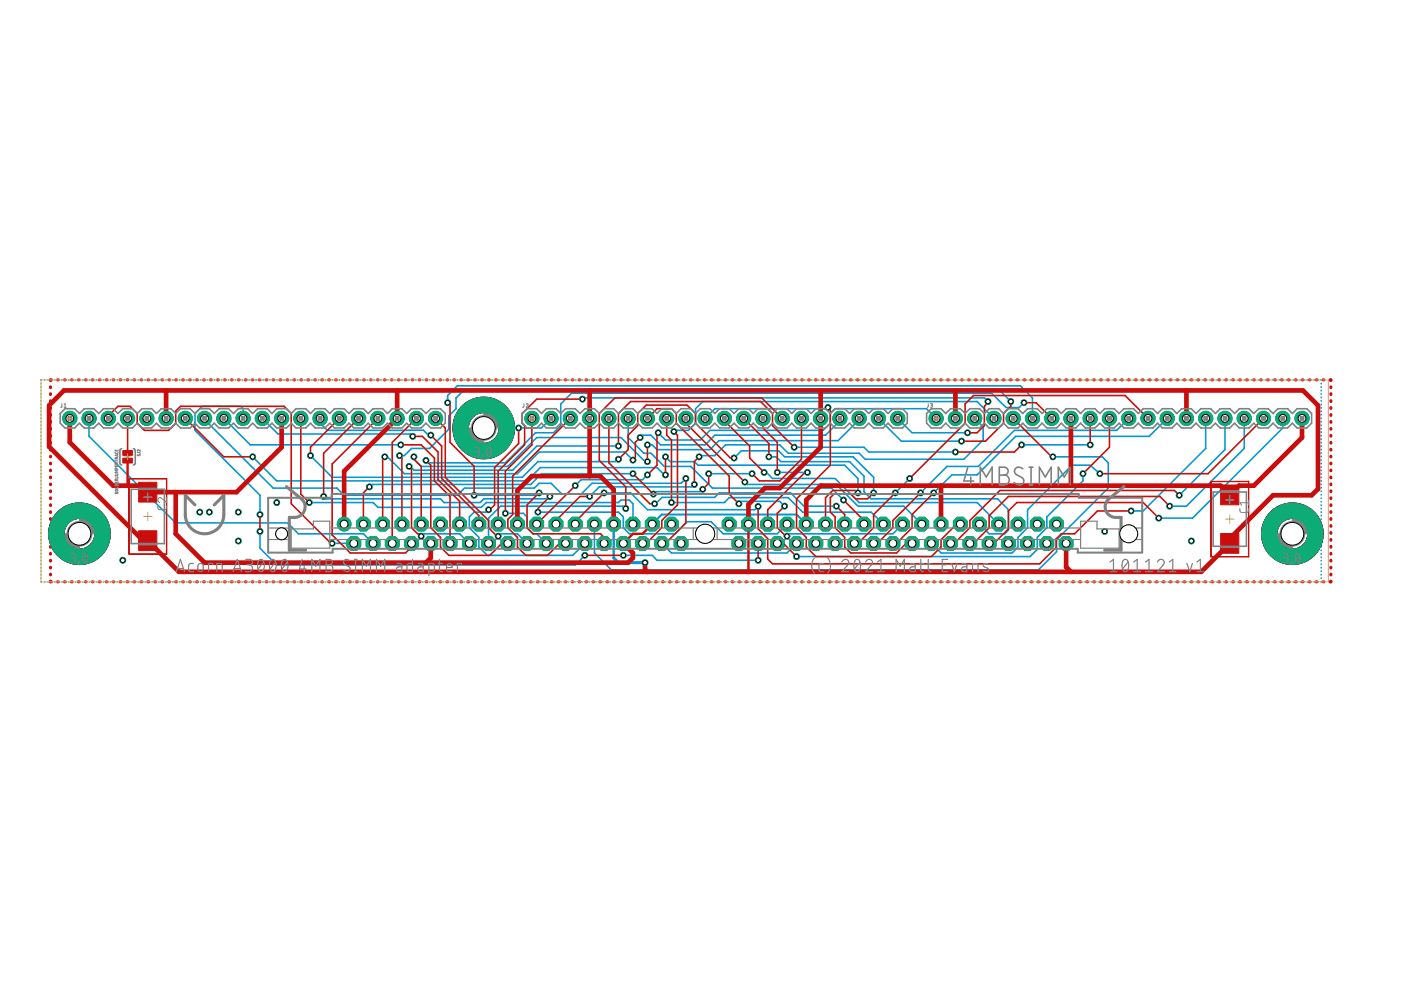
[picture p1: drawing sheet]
<svg xmlns="http://www.w3.org/2000/svg" width="297mm" height="210mm" viewBox="0 0 297 210" stroke-linecap="round" stroke-linejoin="round" font-family="sans-serif">
<g fill="#0696d7" stroke="#0696d7" stroke-width=".21">
<path d="M12.2 108.6a6.5 6.5 0 0 1 10.3 1.3 6.5 6.5 0 0 1-4 9.6 6.5 6.5 0 0 1-8.2-6.3h3.3a3.3 3.3 0 0 1 4.6-3.1 3.3 3.3 0 0 1 .8 5.5 3.3 3.3 0 0 1-5.3-1.6l-.1-.8h-3.3a6.6 6.6 0 0 1 1.9-4.6z" fill-rule="evenodd"/>
<path d="M269.4 108.6a6.5 6.5 0 0 1 10.3 1.3 6.5 6.5 0 0 1-4 9.6 6.5 6.5 0 0 1-8.2-6.3h3.2a3.3 3.3 0 0 1 4.9-2.8 3.3 3.3 0 0 1 .2 5.5 3.3 3.3 0 0 1-5-2.3l-.1-.4h-3.2a6.4 6.4 0 0 1 1.9-4.6z" fill-rule="evenodd"/>
<path d="M97.9 86.1a6.5 6.5 0 0 1 10.3 1.4 6.5 6.5 0 0 1-3.9 9.5 6.5 6.5 0 0 1-8.3-6.3h3.3a3.3 3.3 0 0 1 4.7-2.9 3.3 3.3 0 0 1 .6 5.5 3.3 3.3 0 0 1-5.2-1.7l-.1-.9h-3.3a6.4 6.4 0 0 1 1.9-4.6z" fill-rule="evenodd"/>
<path d="M12.2 108.6a6.5 6.5 0 0 1 10.3 1.3 6.5 6.5 0 0 1-4 9.6 6.5 6.5 0 0 1-8.2-6.3h3.3a3.3 3.3 0 0 1 4.6-3.1 3.3 3.3 0 0 1 .8 5.5 3.3 3.3 0 0 1-5.3-1.6l-.1-.8h-3.3a6.6 6.6 0 0 1 1.9-4.6z" fill-rule="evenodd"/>
<path d="M269.4 108.6a6.5 6.5 0 0 1 10.3 1.3 6.5 6.5 0 0 1-4 9.6 6.5 6.5 0 0 1-8.2-6.3h3.2a3.3 3.3 0 0 1 4.9-2.8 3.3 3.3 0 0 1 .2 5.5 3.3 3.3 0 0 1-5-2.3l-.1-.4h-3.2a6.4 6.4 0 0 1 1.9-4.6z" fill-rule="evenodd"/>
<path d="M97.9 86.1a6.5 6.5 0 0 1 10.3 1.4 6.5 6.5 0 0 1-3.9 9.5 6.5 6.5 0 0 1-8.3-6.3h3.3a3.3 3.3 0 0 1 4.7-2.9 3.3 3.3 0 0 1 .6 5.5 3.3 3.3 0 0 1-5.2-1.7l-.1-.9h-3.3a6.4 6.4 0 0 1 1.9-4.6z" fill-rule="evenodd"/>
</g>
<path d="M138.3 111.1l2-2h28.6l2 2" fill="none" stroke="#0696d7" stroke-width=".42"/>
<path d="M130.1 118.3l1 1h5.7" fill="none" stroke="#0696d7" stroke-width=".66"/>
<path d="M130.1 111.1v7.2" fill="none" stroke="#0696d7" stroke-width=".51"/>
<g fill="none" stroke="#0696d7" stroke-width=".34">
<path d="M8.7 81.3v.1M8.7 82v.1M8.7 82.8h.1M8.7 83.5v.1M8.7 84.2v.1M8.7 85h.1M8.7 85.7v.1M8.7 86.4v.1M8.7 87.2v.1M8.7 87.9v.1M8.7 88.6v.1M8.7 89.4v.1"/>
<path d="M8.7 90.1v.1M8.7 90.9v.1M8.7 91.6v.1M8.7 92.3v.1M8.7 93.1v.1M8.7 93.8v.1M8.7 94.6h.1M8.7 95.3v.1M8.7 96v.1M8.7 96.8h.1M8.7 97.5v.1M8.7 98.2v.1"/>
<path d="M8.7 99v.1M8.7 99.7v.1M8.8 80.5l-.1 .1M9.4 80.5h.1M10.1 80.5h.1M10.9 80.5h.1M11.6 80.5h.1M12.4 80.5h.1M13.1 80.5h.1M13.8 80.5h.1M14.6 80.5h.1M15.3 80.5h.1"/>
<path d="M16 80.5h.1M16.8 80.5h.1M17.5 80.5h.1M18.2 80.5h.1M18.9 88.7v3.8l18.4 18.4h23.7l2.3 2.3h13.7l2.1 2M19 80.5h.1M19.7 80.5h.1M20.4 80.5h.1M21.2 80.5h.1M21.9 80.5h.1M22.6 80.5h.1M23.4 80.5h.1"/>
<path d="M24.1 80.5h.1M24.8 80.5h.1M25.6 80.5h.1M26.3 80.5h.1M27.1 80.5h.1M27.8 80.5h.1M28.5 80.5h.1M29.3 80.5h.1M30 80.5h.1M30.7 80.5h.1M31.5 80.5h.1M32.2 80.5h.1"/>
<path d="M33 80.5h.1M33.7 80.5h.1M34.4 80.5h.1M35.2 80.5h.1M35.9 80.5h.1M36.6 80.5h.1M37.4 80.5h.1M38.1 80.5h.1M38.8 80.5h.1M39.6 80.5h.1M40.3 80.5h.1M41 80.5h.1"/>
<path d="M41.8 80.5h.1M42.5 80.5h.1M43.2 80.5h.1M43.4 88.7v.3l14.5 14.5h13.5l1.6 1.5h23.9l1.6-1.5h14.8l1-1h2.5l2.3 2.3h4.1l2.3-2.3h18.9l1-1M44 80.5h.1M44.7 80.5h.1M45.4 80.5h.1M46.2 80.5h.1M46.9 80.5h.1M47.5 88.7l5.6 5.6h31.9M47.6 80.5h.1M48.4 80.5h.1"/>
<path d="M49.1 80.5h.1M49.9 80.5h.1M50.6 80.5h.1M51.3 80.5h.1M51.5 88.7v-2l-.5-.6h-8.1l-1.6 1.6v3.5l13.8 13.8v4.1M52.1 80.5h.1M52.8 80.5h.1M53.5 80.5h.1M53.6 96.9l5.1 5.1h53l2.9-2.9h24.7l1.5 1.6h.3M54.3 80.5h.1M55 80.5h.1M55.6 88.7l3.3 3.3h28.1l.5 .5"/>
<path d="M55.8 80.5h.1M56.5 80.5h.1M57.2 80.5h.1M58 80.5h.1M58.7 80.5h.1M59.4 80.5h.1M60.2 80.5h.1M60.9 80.5h.1M61.6 80.5h.1M62.4 80.5h.1M63.1 80.5h.1M63.8 80.5h.1"/>
<path d="M64.6 80.5h.1M65.3 80.5h.1M65.8 96.6l4.6 4.6h40.3l3.3-3.3h16.6l.5-.5M66 80.5h.1M66.8 80.5h.1M67.5 80.5h.1M67.9 88.7v1l1.5 1.5h20.4l1 1.1h.5M68.2 80.5h.1M69 80.5h.1M69.7 80.5h.1M70.4 80.5h.1M71.2 80.5h.1"/>
<path d="M71.9 80.5h.1M72.7 80.5h.1M73.4 80.5h.1M74.1 80.5h.1M74.9 80.5h.1M75.6 80.5h.1M76.3 80.5h.1M77.1 80.5h.1M77.8 80.5h.1M78.5 80.5h.1M79.3 80.5h.1M80 80.5h.1"/>
<path d="M80.8 80.5h.1M81.5 80.5h.1M81.6 96.9h.5l3.6 3.5h24l4.6-4.6h18.2l1.7 1.8M82.2 80.5h.1M83 80.5h.1M83.7 80.5h.1M84.4 80.5h.1M85.2 80.5h.1M85.9 80.5h.1M86.6 80.5h.1M87.4 80.5h.1M87.8 96.9v.5l1.5 1.5h18.4l6.1-6.1h17.9l5.1 5.1h.5"/>
<path d="M88.1 80.5h.1M88.8 80.5h.1M89.6 80.5h.1M90.3 80.5h.1M91 80.5h.1M91.8 80.5h.1M92.5 80.5h.1M93.3 80.5h.1M94 80.5h.1M94.7 80.5h.1M94.9 85.4v-1.5l2-2.1h119.4l2.6 2.6v4.3M95.5 80.5h.1"/>
<path d="M96.2 80.5h.1M96.9 80.5h.1M97.7 80.5h.1M98.4 80.5h.1M99.1 80.5h.1M99.9 80.5h.1M100.6 80.5h.1M101.3 80.5h.1M102.1 80.5h.1M102.8 80.5h.1M103.5 80.5h.1M104.3 80.5h.1"/>
<path d="M105 80.5h.1M105.7 80.5h.1M106.5 80.5h.1M107.2 80.5h.1M107.9 80.5h.1M108.7 80.5h.1M109.4 80.5h.1M110.2 80.5h.1M110.9 80.5h.1M111.6 80.5h.1M112.4 80.5h.1M113.1 80.5h.1"/>
<path d="M113.8 80.5h.1M114.6 80.5h.1M115.3 80.5h.1M116.1 80.5h.1M116.8 80.5h.1M116.8 88.7l-2 2h-4.8M117.5 80.5h.1M118.3 80.5h.1M119 80.5h.1M119.7 80.5h.1M120.5 80.5h.1M121.2 80.5h.1"/>
<path d="M121.9 80.5h.1M122.7 80.5h.1M123.4 80.5h.1M123.5 84.6l.2-.2h85l.8 .7M124.1 80.5h.1M124.9 80.5h.1M125.6 80.5h.1M126.3 80.5h.1M127.1 80.5h.1M127.8 80.5h.1M128.5 80.5h.1M129.3 80.5h.1"/>
<path d="M130 80.5h.1M130.8 80.5h.1M131.1 94.6h-17.3l-5.1 5.1h-20.9l-.8-.8h-.3M131.5 80.5h.1M132.2 80.5h.1M133 80.5h.1M133.2 88.7v4.1l3.3 3.3h1.5l2.8 2.8h5.7l4.5 4.6h25.3l2.5 2.5M133.7 80.5h.1M134.4 80.5h.1M135.2 80.5h.1M135.9 80.5h.1M136.6 80.5h.1"/>
<path d="M137.4 80.5h.1M138.1 80.5h.1M138.9 80.5h.1M139.6 80.5h.1M140.3 80.5h.1M141.1 80.5h.1M141.1 96.9l1 1h5.1l.8 .7h31.1l2.8 2.9v3M141.8 80.5h.1M142.5 80.5h.1M143.3 80.5h.1M144 80.5h.1M144.7 80.5h.1"/>
<path d="M145.5 80.5h.1M146.2 80.5h.1M146.9 80.5h.1M147.7 80.5h.1M148.4 80.5h.1M149.1 80.5h.1M149.9 80.5h.1M150.6 80.5h.1M151.3 80.5h.1M152.1 80.5h.1M152.8 80.5h.1M153.6 80.5h.1"/>
<path d="M154.3 80.5h.1M155 80.5h.1M155.6 97.1l1.6-1.5h7.9l1.2 1.3h14.6l4.3 4.3v3.3M155.8 80.5h.1M156.5 80.5h.1M157.2 80.5h.1M158 80.5h.1M158.7 80.5h.1M159.4 80.5h.1M160.2 80.5h.1M160.9 80.5h.1M161.6 80.5h.1"/>
<path d="M162.4 80.5h.1M163 96.9h1.5l1.1 1h14.5l3.1 3v3.3l1.5 1.6h26.8l2.3 2.3v4.3l-.8 .8h-3.3l-2-2.1M163.1 80.5h.1M163.9 80.5h.1M164.6 80.5h.1M165.3 80.5h.1M166.1 80.5h.1M166.8 80.5h.1M167.5 80.5h.1M168.3 80.5h.1M168.4 94.8h14.8l1 1h18.4M169 80.5h.1"/>
<path d="M169.7 80.5h.1M170.5 80.5h.1M171.2 80.5h.1M171.9 80.5h.1M172.7 80.5h.1M173.4 80.5h.1M174.1 80.5h.1M174.9 80.5h.1M175.5 86.4l-.2 .3h-23.7l-2.1 2M175.6 80.5h.1M176.4 80.5h.1M177.1 80.5h.1"/>
<path d="M177.8 80.5h.1M178.1 88.7v.5l-3.1 3.1h-23.4l-2.1 2h-9.4l-2.1-2h-1.8l-.5 .5M178.6 80.5h.1M179.3 80.5h.1M180 80.5h.1M180.8 80.5h.1M181.5 80.5h.1M182.2 88.7v.3l-4.5 4.4h-25.3l-1.9 1.9h-11.2l-1-1h-1M182.2 80.5h.1M183 80.5h.1M183.7 80.5h.1M184.4 80.5h.1"/>
<path d="M185.2 80.5h.1M185.9 80.5h.1M186.2 88.7l4.9 4.8h12.8M186.6 80.5h.1M187.4 80.5h.1M188.1 80.5h.1M188.8 80.5h.1M189.6 80.5h.1M190.3 80.5h.1M190.3 88.7l3.1 3.1h11.7M191.1 80.5h.1M191.8 80.5h.1"/>
<path d="M192.5 80.5h.1M193.3 80.5h.1M194 80.5h.1M194.7 80.5h.1M195.5 80.5h.1M196.2 80.5h.1M196.9 80.5h.1M197.7 80.5h.1M198.4 80.5h.1M198.5 88.7l-2.1-2h-19.3l-1.1 1v2l-1.5 1.5h-24l-2 2.1h-7.4l-1.5-1.5M199.2 80.5h.1M199.9 80.5h.1"/>
<path d="M200.6 80.5h.1M201.4 80.5h.1M202.1 80.5h.1M202.8 80.5h.1M203.6 80.5h.1M204.3 80.5h.1M205 80.5h.1M205.8 80.5h.1M206.5 80.5h.1M206.7 88.7l1.7 1.8v2.8l-4 4.1h-21l-1.2-1.3h-15.1l-1.8-1.8h-11.5l-2.2 2.3h-3.1l-.3 .3M207.2 80.5h.1M208 80.5h.1"/>
<path d="M208.7 80.5h.1M209.4 80.5h.1M210.2 80.5h.1M210.7 88.7l-3.5-3.6h-58.2l-1.5 1.6v3l-1.6 1.5h-2.8l-.2 .3M210.9 80.5h.1M211.6 80.5h.1M212.4 80.5h.1M213.1 80.5h.1M213.9 80.5h.1M214.3 85.1l-2.5-2.5h-113.3l-1.8 1.8v2.3l-1.5 1.5v2.8l-4.1 4.1h-3.9l-1.5 1.5h-1M214.6 80.5h.1M215.3 80.5h.1"/>
<path d="M216.1 80.5h.1M216.6 94.3h14.5M216.8 80.5h.1M217.1 85.4l-1 1h-2.8l-3.1-3h-89l-2.3 2.2v4.6l-1.5 1.6h-3.9l-6.4 6.3h-16.3l-.5-.5M217.5 80.5h.1M218.3 80.5h.1M219 80.5h.1M219.8 80.5h.1M220.5 80.5h.1M221.2 80.5h.1M222 80.5h.1M222.7 80.5h.1"/>
<path d="M223.2 96.9h10.5l1.3 1.2v5.4l-11 10.9v2.6l-3.8 3.8h-90.6l-3.6-3.6v-6.1M223.4 80.5h.1M224.2 80.5h.1M224.9 80.5h.1M225.6 80.5h.1M226.4 80.5h.1M227.1 80.5h.1M227.8 80.5h.1M228.6 80.5h.1M229.3 80.5h.1M230 80.5h.1M230.8 80.5h.1"/>
<path d="M231.5 80.5h.1M232.2 80.5h.1M233 80.5h.1M233.7 80.5h.1M234.4 80.5h.1M235.2 80.5h.1M235.9 80.5h.1M236.7 80.5h.1M237.4 80.5h.1M238.1 80.5h.1M238.9 80.5h.1M239.3 88.7l-2.6 2.5h-21.6l-7.7 7.7h-6.6l-5.6 5.6"/>
<path d="M239.6 80.5h.1M240.3 80.5h.1M241.1 80.5h.1M241.8 80.5h.1M242.5 80.5h.1M243.3 80.5h.1M244 80.5h.1M244.8 80.5h.1M245.5 80.5h.1M246.2 80.5h.1M247 80.5h.1M247.5 88.7l-3.9 3.8h-28.3l-8.1 8.2h-5.4l-3.8 3.8"/>
<path d="M247.7 80.5h.1M248.4 80.5h.1M249.2 80.5h.1M249.9 80.5h.1M250.6 80.5h.1M251.4 80.5h.1M252.1 80.5h.1M252.8 80.5h.1M253.6 80.5h.1M254.3 80.5h.1M255 80.5h.1M255.6 88.7v6.4l-13.2 13.2h-2.6"/>
<path d="M255.8 80.5h.1M256.5 80.5h.1M257.2 80.5h.1M258 80.5h.1M258.7 80.5h.1M259.5 80.5h.1M259.7 88.7v6.6l-9.7 9.7M260.2 80.5h.1M260.9 80.5h.1M261.7 80.5h.1M262.4 80.5h.1M263.1 80.5h.1"/>
<path d="M263.8 88.7v6.4l-12.3 12.2h-3.5M263.9 80.5h.1M264.6 80.5h.1M265.3 80.5h.1M266.1 80.5h.1M266.8 80.5h.1M267.5 80.5h.1M268.3 80.5h.1M269 80.5h.1M269.7 80.5h.1M270.5 80.5h.1M271.2 80.5h.1"/>
<path d="M271.9 80.5h.1M272 88.7v2l-19.2 19.2h-7.1M272.7 80.5h.1M273.4 80.5h.1M274.2 80.5h.1M274.9 80.5h.1M275.6 80.5h.1M276.4 80.5h.1M277.1 80.5h.1M277.8 80.5h.1M278.6 80.5h.1M279.3 80.5h.1"/>
<path d="M280.1 80.5v.1M280.1 81.3v.1M280.1 82v.1M280.1 82.8h.1M280.1 83.5v.1M280.1 84.2v.1M280.1 85h.1M280.1 85.7v.1M280.1 86.4v.1M280.1 87.2v.1M280.1 87.9v.1M280.1 88.6v.1"/>
<path d="M280.1 89.4v.1M280.1 90.1v.1M280.1 90.9v.1M280.1 91.6v.1M280.1 92.3v.1M280.1 93.1v.1M280.1 93.8v.1M280.1 94.6h.1M280.1 95.3v.1M280.1 96v.1M280.1 96.8h.1M280.1 97.5v.1"/>
<path d="M280.1 98.2v.1M280.1 99v.1M280.1 99.7v.1M8.7 100.4v.1M8.7 101.2v.1M8.7 101.9v.1M8.7 102.7h.1M8.7 103.4v.1M8.7 104.1v.1M8.7 104.9h.1M8.7 105.6v.1M8.7 106.3v.1"/>
<path d="M8.7 107.1h.1M8.7 107.8v.1M8.7 108.5v.1M8.7 109.3v.1M8.7 110v.1M8.7 110.8h.1M8.7 111.5v.1M8.7 112.2v.1M8.7 113v.1M8.7 113.7v.1M8.7 114.4v.1M8.7 115.2v.1"/>
<path d="M8.7 115.9v.1M8.7 116.6v.1M8.7 117.4v.1M8.7 118.1v.1M8.7 118.9h.1M8.7 119.6v.1M55.1 112.7v3.5l3.6 3.6h63.3l2-2M65.6 106.6h13.5l1 1h21.9l1.1-1h28l.6-.6h1.7l.8 .8v4.3M68.6 105.3l.6 .5h24.2l.7 .8h7.7l.8-.8h13.5l.5-.5M70.4 115.2h4.6M89.3 113.7l.5-.5h7.7l2 2M103.6 108.1l-.5 .5h-2.6l-1 1v2.3l2 2v2.1l1.8 1.8h18.1l2.6-2.6"/>
<path d="M105.6 113.7l.5-.5h3.6l2 2M107.1 108.8h3.9l.7 .8v2.3l1.3 1.3h.8l2 2M114 108.6h17.1l1.1 1v2.3l1.2 1.3h9.7l2.6-2.6h5.1l2.5 2.6h11.5l2.1-2.1M114.3 104.5l-.5 .5h-13.3M128.1 104.5h5.6l3.6 3.6h22.7l.7-.7M132.2 117.8h6.1l1 1h21.4M132.7 107.8l-.5-.5h-26.1l-2.5 2.6v5.3M134.2 100.4h-19.4l-2.3 2.3h-33.7l-.5 .5M137.3 100.7l-1.1 1h-13l-1.2 1.3M138.8 106.8h.2l1.4-1.3h11.2l.9-1h15.1l2.8 2.8h6.9M140.3 115.2l2.1 2h24.5l2-2M142.4 106.6h11.2l1-1.1h12.5l3.1 3.1h14.5l2.6 2.5"/>
<path d="M147.2 102.7l-.5 .5h-19.6l-2.1 2.1M149 103.7l-.5 .5h-9.5l-.5 .6M150.3 100.4h9.1M156.7 106.8l.5-.5h8.1l1 1M157.9 102.2l.5 .5h18.9l4.6 4.6h9.7l3.8 3.8M162 100.2h.5l1.3 1.3h13.3l5.1 5.1h25l4.6 4.5M164.8 100.2h6.4M191.3 111.1l-2 2.1h-21.9l-.5 .5M192.9 101.5l-3.1 3M229.6 100.4v1.6l-7.6 7.6v2.3l-2.1 2v2.6l-1.5 1.5h-49.5M233.2 100.4l-2.1-1.8h-3.8l-9.4 9.5v3.8l-2.1 2v2.1l-1.2 1.2h-15.1l-2-2M280.1 100.4v.1"/>
<path d="M280.1 101.2v.1M280.1 101.9v.1M280.1 102.7h.1M280.1 103.4v.1M280.1 104.1v.1M280.1 104.9h.1M280.1 105.6v.1M280.1 106.3v.1M280.1 107.1h.1M280.1 107.8v.1M280.1 108.5v.1M280.1 109.3v.1"/>
<path d="M280.1 110v.1M280.1 110.8h.1M280.1 111.5v.1M280.1 112.2v.1M280.1 113v.1M280.1 113.7v.1M280.1 114.4v.1M280.1 115.2v.1M280.1 115.9v.1M280.1 116.6v.1M280.1 117.4v.1M280.1 118.1v.1"/>
<path d="M280.1 118.9h.1M280.1 119.6v.1M8.7 120.3v.1M8.7 121.1v.1M8.7 121.8v.1M8.7 122.6h.1M8.7 123.3l.1 .1M9.4 123.4h.1M10.1 123.4h.1M10.9 123.4h.1M11.6 123.4h.1M12.4 123.4h.1"/>
<path d="M13.1 123.4h.1M13.8 123.4h.1M14.6 123.4h.1M15.3 123.4h.1M16 123.4h.1M16.8 123.4h.1M17.5 123.4h.1M18.2 123.4h.1M19 123.4h.1M19.7 123.4h.1M20.4 123.4h.1M21.2 123.4h.1"/>
<path d="M21.9 123.4h.1M22.6 123.4h.1M23.4 123.4h.1M24.1 123.4h.1M24.8 123.4h.1M25.6 123.4h.1M26.3 123.4h.1M27.1 123.4h.1M27.8 123.4h.1M28.5 123.4h.1M29.3 123.4h.1M30 123.4h.1"/>
<path d="M30.7 123.4h.1M31.5 123.4h.1M32.2 123.4h.1M33 123.4h.1M33.7 123.4h.1M34.4 123.4h.1M35.2 123.4h.1M35.9 123.4h.1M36.6 123.4h.1M37.4 123.4h.1M38.1 123.4h.1M38.8 123.4h.1"/>
<path d="M39.6 123.4h.1M40.3 123.4h.1M41 123.4h.1M41.8 123.4h.1M42.5 123.4h.1M43.2 123.4h.1M44 123.4h.1M44.7 123.4h.1M45.4 123.4h.1M46.2 123.4h.1M46.9 123.4h.1M47.6 123.4h.1"/>
<path d="M48.4 123.4h.1M49.1 123.4h.1M49.9 123.4h.1M50.6 123.4h.1M51.3 123.4h.1M52.1 123.4h.1M52.8 123.4h.1M53.5 123.4h.1M54.3 123.4h.1M55 123.4h.1M55.8 123.4h.1M56.5 123.4h.1"/>
<path d="M57.2 123.4h.1M58 123.4h.1M58.7 123.4h.1M59.4 123.4h.1M60.2 123.4h.1M60.9 123.4h.1M61.6 123.4h.1M62.4 123.4h.1M63.1 123.4h.1M63.8 123.4h.1M64.6 123.4h.1M65.3 123.4h.1"/>
<path d="M66 123.4h.1M66.8 123.4h.1M67.5 123.4h.1M68.2 123.4h.1M69 123.4h.1M69.7 123.4h.1M70.4 123.4h.1M71.2 123.4h.1M71.9 123.4h.1M72.7 123.4h.1M73.4 123.4h.1M74.1 123.4h.1"/>
<path d="M74.9 123.4h.1M75.6 123.4h.1M76.3 123.4h.1M77.1 123.4h.1M77.8 123.4h.1M78.5 123.4h.1M79.3 123.4h.1M80 123.4h.1M80.8 123.4h.1M81.5 123.4h.1M82.2 123.4h.1M83 123.4h.1"/>
<path d="M83.7 123.4h.1M84.4 123.4h.1M85.2 123.4h.1M85.9 123.4h.1M86.6 123.4h.1M87.4 123.4h.1M88.1 123.4h.1M88.8 123.4h.1M89.6 123.4h.1M90.3 123.4h.1M91 123.4h.1M91.8 123.4h.1"/>
<path d="M92.5 123.4h.1M93.3 123.4h.1M94 123.4h.1M94.7 123.4h.1M95.5 123.4h.1M96.2 123.4h.1M96.9 123.4h.1M97.7 123.4h.1M98.4 123.4h.1M99.1 123.4h.1M99.9 123.4h.1M100.6 123.4h.1"/>
<path d="M101.3 123.4h.1M102.1 123.4h.1M102.8 123.4h.1M103.5 123.4h.1M104.3 123.4h.1M105 123.4h.1M105.7 123.4h.1M106.5 123.4h.1M107.2 123.4h.1M107.9 123.4h.1M108.7 123.4h.1M109.4 123.4h.1"/>
<path d="M110.2 123.4h.1M110.9 123.4h.1M111.6 123.4h.1M112.4 123.4h.1M113.1 123.4h.1M113.8 123.4h.1M114.6 123.4h.1M115.3 123.4h.1M116.1 123.4h.1M116.8 123.4h.1M117.5 123.4h.1M118.3 123.4h.1"/>
<path d="M119 123.4h.1M119.7 123.4h.1M120.5 123.4h.1M121.2 123.4h.1M121.9 123.4h.1M122.7 123.4h.1M123.4 123.4h.1M124.1 123.4h.1M124.9 123.4h.1M125.6 123.4h.1M126.3 123.4h.1M127.1 123.4h.1"/>
<path d="M127.8 123.4h.1M128.5 123.4h.1M129.3 123.4h.1M130 123.4h.1M130.8 123.4h.1M131.5 123.4h.1M132.2 123.4h.1M133 123.4h.1M133.7 123.4h.1M134.4 123.4h.1M135.2 123.4h.1M135.9 123.4h.1"/>
<path d="M136.6 123.4h.1M137.4 123.4h.1M138.1 123.4h.1M138.9 123.4h.1M139.6 123.4h.1M140.3 123.4h.1M141.1 123.4h.1M141.8 123.4h.1M142.5 123.4h.1M143.3 123.4h.1M144 123.4h.1M144.7 123.4h.1"/>
<path d="M145.5 123.4h.1M146.2 123.4h.1M146.9 123.4h.1M147.7 123.4h.1M148.4 123.4h.1M149.1 123.4h.1M149.9 123.4h.1M150.6 123.4h.1M151.3 123.4h.1M152.1 123.4h.1M152.8 123.4h.1M153.6 123.4h.1"/>
<path d="M154.3 123.4h.1M155 123.4h.1M155.8 123.4h.1M156.5 123.4h.1M157.2 123.4h.1M158 123.4h.1M158.7 123.4h.1M159.4 123.4h.1M160.2 123.4h.1M160.9 123.4h.1M161.6 123.4h.1M162.4 123.4h.1"/>
<path d="M163.1 123.4h.1M163.9 123.4h.1M164.6 123.4h.1M165.3 123.4h.1M166.1 123.4h.1M166.8 123.4h.1M167.5 123.4h.1M168.3 123.4h.1M169 123.4h.1M169.7 123.4h.1M170.5 123.4h.1M171.2 123.4h.1"/>
<path d="M171.9 123.4h.1M172.7 123.4h.1M173.4 123.4h.1M174.1 123.4h.1M174.9 123.4h.1M175.6 123.4h.1M176.4 123.4h.1M177.1 123.4h.1M177.8 123.4h.1M178.6 123.4h.1M179.3 123.4h.1M180 123.4h.1"/>
<path d="M180.8 123.4h.1M181.5 123.4h.1M182.2 123.4h.1M183 123.4h.1M183.7 123.4h.1M184.4 123.4h.1M185.2 123.4h.1M185.9 123.4h.1M186.6 123.4h.1M187.4 123.4h.1M188.1 123.4h.1M188.8 123.4h.1"/>
<path d="M189.6 123.4h.1M190.3 123.4h.1M191.1 123.4h.1M191.8 123.4h.1M192.5 123.4h.1M193.3 123.4h.1M194 123.4h.1M194.7 123.4h.1M195.5 123.4h.1M196.2 123.4h.1M196.9 123.4h.1M197.7 123.4h.1"/>
<path d="M198.4 123.4h.1M199.2 123.4h.1M199.9 123.4h.1M200.6 123.4h.1M201.4 123.4h.1M202.1 123.4h.1M202.8 123.4h.1M203.6 123.4h.1M204.3 123.4h.1M205 123.4h.1M205.8 123.4h.1M206.5 123.4h.1"/>
<path d="M207.2 123.4h.1M208 123.4h.1M208.7 123.4h.1M209.4 123.4h.1M210.2 123.4h.1M210.9 123.4h.1M211.6 123.4h.1M212.4 123.4h.1M213.1 123.4h.1M213.9 123.4h.1M214.6 123.4h.1M215.3 123.4h.1"/>
<path d="M216.1 123.4h.1M216.8 123.4h.1M217.5 123.4h.1M218.3 123.4h.1M219 123.4h.1M219.8 123.4h.1M220.5 123.4h.1M221.2 123.4h.1M222 123.4h.1M222.7 123.4h.1M223.4 123.4h.1M224.2 123.4h.1"/>
<path d="M224.9 123.4h.1M225.6 123.4h.1M226.4 123.4h.1M227.1 123.4h.1M227.8 123.4h.1M228.6 123.4h.1M229.3 123.4h.1M230 123.4h.1M230.8 123.4h.1M231.5 123.4h.1M232.2 123.4h.1M233 123.4h.1"/>
<path d="M233.7 123.4h.1M234.4 123.4h.1M235.2 123.4h.1M235.9 123.4h.1M236.7 123.4h.1M237.4 123.4h.1M238.1 123.4h.1M238.9 123.4h.1M239.6 123.4h.1M240.3 123.4h.1M241.1 123.4h.1M241.8 123.4h.1"/>
<path d="M242.5 123.4h.1M243.3 123.4h.1M244 123.4h.1M244.8 123.4h.1M245.5 123.4h.1M246.2 123.4h.1M247 123.4h.1M247.7 123.4h.1M248.4 123.4h.1M249.2 123.4h.1M249.9 123.4h.1M250.6 123.4h.1"/>
<path d="M251.4 123.4h.1M252.1 123.4h.1M252.8 123.4h.1M253.6 123.4h.1M254.3 123.4h.1M255 123.4h.1M255.8 123.4h.1M256.5 123.4h.1M257.2 123.4h.1M258 123.4h.1M258.7 123.4h.1M259.5 123.4h.1"/>
<path d="M260.2 123.4h.1M260.9 123.4h.1M261.7 123.4h.1M262.4 123.4h.1M263.1 123.4h.1M263.9 123.4h.1M264.6 123.4h.1M265.3 123.4h.1M266.1 123.4h.1M266.8 123.4h.1M267.5 123.4h.1M268.3 123.4h.1"/>
<path d="M269 123.4h.1M269.7 123.4h.1M270.5 123.4h.1M271.2 123.4h.1M271.9 123.4h.1M272.7 123.4h.1M273.4 123.4h.1M274.2 123.4h.1M274.9 123.4h.1M275.6 123.4h.1M276.4 123.4h.1M277.1 123.4h.1"/>
<path d="M277.8 123.4h.1M278.6 123.4h.1M279.3 123.4h.1M280.1 123.3v.1M280.1 120.3v.1M280.1 121.1v.1M280.1 121.8v.1M280.1 122.6h.1"/>
</g>
<circle cx="73" cy="111.1" r="1.46" fill="#0dab76" stroke="#0dab76" stroke-width=".21"/>
<circle cx="73" cy="111.1" r=".83" fill="#fff" stroke="#000" stroke-width=".21"/>
<circle cx="75" cy="115.2" r="1.58" fill="#0dab76" stroke="#0dab76" stroke-width=".21"/>
<circle cx="75" cy="115.2" r=".83" fill="#fff" stroke="#000" stroke-width=".21"/>
<circle cx="77" cy="111.1" r="1.58" fill="#0dab76" stroke="#0dab76" stroke-width=".21"/>
<circle cx="77" cy="111.1" r=".83" fill="#fff" stroke="#000" stroke-width=".21"/>
<circle cx="79.1" cy="115.2" r="1.58" fill="#0dab76" stroke="#0dab76" stroke-width=".21"/>
<circle cx="79.1" cy="115.2" r=".83" fill="#fff" stroke="#000" stroke-width=".21"/>
<circle cx="81.1" cy="111.1" r="1.58" fill="#0dab76" stroke="#0dab76" stroke-width=".21"/>
<circle cx="81.1" cy="111.1" r=".83" fill="#fff" stroke="#000" stroke-width=".21"/>
<circle cx="83.2" cy="115.2" r="1.58" fill="#0dab76" stroke="#0dab76" stroke-width=".21"/>
<circle cx="83.2" cy="115.2" r=".83" fill="#fff" stroke="#000" stroke-width=".21"/>
<circle cx="85.2" cy="111.1" r="1.58" fill="#0dab76" stroke="#0dab76" stroke-width=".21"/>
<circle cx="85.2" cy="111.1" r=".83" fill="#fff" stroke="#000" stroke-width=".21"/>
<circle cx="87.2" cy="115.2" r="1.58" fill="#0dab76" stroke="#0dab76" stroke-width=".21"/>
<circle cx="87.2" cy="115.2" r=".83" fill="#fff" stroke="#000" stroke-width=".21"/>
<circle cx="89.3" cy="111.1" r="1.58" fill="#0dab76" stroke="#0dab76" stroke-width=".21"/>
<circle cx="89.3" cy="111.1" r=".83" fill="#fff" stroke="#000" stroke-width=".21"/>
<circle cx="91.3" cy="115.2" r="1.58" fill="#0dab76" stroke="#0dab76" stroke-width=".21"/>
<circle cx="91.3" cy="115.2" r=".83" fill="#fff" stroke="#000" stroke-width=".21"/>
<circle cx="93.4" cy="111.1" r="1.58" fill="#0dab76" stroke="#0dab76" stroke-width=".21"/>
<circle cx="93.4" cy="111.1" r=".83" fill="#fff" stroke="#000" stroke-width=".21"/>
<circle cx="95.4" cy="115.2" r="1.58" fill="#0dab76" stroke="#0dab76" stroke-width=".21"/>
<circle cx="95.4" cy="115.2" r=".83" fill="#fff" stroke="#000" stroke-width=".21"/>
<circle cx="97.5" cy="111.1" r="1.58" fill="#0dab76" stroke="#0dab76" stroke-width=".21"/>
<circle cx="97.5" cy="111.1" r=".83" fill="#fff" stroke="#000" stroke-width=".21"/>
<circle cx="99.5" cy="115.2" r="1.58" fill="#0dab76" stroke="#0dab76" stroke-width=".21"/>
<circle cx="99.5" cy="115.2" r=".83" fill="#fff" stroke="#000" stroke-width=".21"/>
<circle cx="101.5" cy="111.1" r="1.58" fill="#0dab76" stroke="#0dab76" stroke-width=".21"/>
<circle cx="101.5" cy="111.1" r=".83" fill="#fff" stroke="#000" stroke-width=".21"/>
<circle cx="103.6" cy="115.2" r="1.58" fill="#0dab76" stroke="#0dab76" stroke-width=".21"/>
<circle cx="103.6" cy="115.2" r=".83" fill="#fff" stroke="#000" stroke-width=".21"/>
<circle cx="105.6" cy="111.1" r="1.58" fill="#0dab76" stroke="#0dab76" stroke-width=".21"/>
<circle cx="105.6" cy="111.1" r=".83" fill="#fff" stroke="#000" stroke-width=".21"/>
<circle cx="107.7" cy="115.2" r="1.58" fill="#0dab76" stroke="#0dab76" stroke-width=".21"/>
<circle cx="107.7" cy="115.2" r=".83" fill="#fff" stroke="#000" stroke-width=".21"/>
<circle cx="109.7" cy="111.1" r="1.58" fill="#0dab76" stroke="#0dab76" stroke-width=".21"/>
<circle cx="109.7" cy="111.1" r=".83" fill="#fff" stroke="#000" stroke-width=".21"/>
<circle cx="111.7" cy="115.2" r="1.58" fill="#0dab76" stroke="#0dab76" stroke-width=".21"/>
<circle cx="111.7" cy="115.2" r=".83" fill="#fff" stroke="#000" stroke-width=".21"/>
<circle cx="113.8" cy="111.1" r="1.58" fill="#0dab76" stroke="#0dab76" stroke-width=".21"/>
<circle cx="113.8" cy="111.1" r=".83" fill="#fff" stroke="#000" stroke-width=".21"/>
<circle cx="115.8" cy="115.2" r="1.58" fill="#0dab76" stroke="#0dab76" stroke-width=".21"/>
<circle cx="115.8" cy="115.2" r=".83" fill="#fff" stroke="#000" stroke-width=".21"/>
<circle cx="117.9" cy="111.1" r="1.58" fill="#0dab76" stroke="#0dab76" stroke-width=".21"/>
<circle cx="117.9" cy="111.1" r=".83" fill="#fff" stroke="#000" stroke-width=".21"/>
<circle cx="119.9" cy="115.2" r="1.58" fill="#0dab76" stroke="#0dab76" stroke-width=".21"/>
<circle cx="119.9" cy="115.2" r=".83" fill="#fff" stroke="#000" stroke-width=".21"/>
<circle cx="122" cy="111.1" r="1.58" fill="#0dab76" stroke="#0dab76" stroke-width=".21"/>
<circle cx="122" cy="111.1" r=".83" fill="#fff" stroke="#000" stroke-width=".21"/>
<circle cx="124" cy="115.2" r="1.58" fill="#0dab76" stroke="#0dab76" stroke-width=".21"/>
<circle cx="124" cy="115.2" r=".83" fill="#fff" stroke="#000" stroke-width=".21"/>
<circle cx="126" cy="111.1" r="1.58" fill="#0dab76" stroke="#0dab76" stroke-width=".21"/>
<circle cx="126" cy="111.1" r=".83" fill="#fff" stroke="#000" stroke-width=".21"/>
<circle cx="128.1" cy="115.2" r="1.58" fill="#0dab76" stroke="#0dab76" stroke-width=".21"/>
<circle cx="128.1" cy="115.2" r=".83" fill="#fff" stroke="#000" stroke-width=".21"/>
<circle cx="130.1" cy="111.1" r="1.58" fill="#0dab76" stroke="#0dab76" stroke-width=".21"/>
<circle cx="130.1" cy="111.1" r=".83" fill="#fff" stroke="#000" stroke-width=".21"/>
<circle cx="132.2" cy="115.2" r="1.58" fill="#0dab76" stroke="#0dab76" stroke-width=".21"/>
<circle cx="132.2" cy="115.2" r=".83" fill="#fff" stroke="#000" stroke-width=".21"/>
<circle cx="134.2" cy="111.1" r="1.58" fill="#0dab76" stroke="#0dab76" stroke-width=".21"/>
<circle cx="134.2" cy="111.1" r=".83" fill="#fff" stroke="#000" stroke-width=".21"/>
<circle cx="136.2" cy="115.2" r="1.58" fill="#0dab76" stroke="#0dab76" stroke-width=".21"/>
<circle cx="136.2" cy="115.2" r=".83" fill="#fff" stroke="#000" stroke-width=".21"/>
<circle cx="138.3" cy="111.1" r="1.58" fill="#0dab76" stroke="#0dab76" stroke-width=".21"/>
<circle cx="138.3" cy="111.1" r=".83" fill="#fff" stroke="#000" stroke-width=".21"/>
<circle cx="140.3" cy="115.2" r="1.58" fill="#0dab76" stroke="#0dab76" stroke-width=".21"/>
<circle cx="140.3" cy="115.2" r=".83" fill="#fff" stroke="#000" stroke-width=".21"/>
<circle cx="142.4" cy="111.1" r="1.58" fill="#0dab76" stroke="#0dab76" stroke-width=".21"/>
<circle cx="142.4" cy="111.1" r=".83" fill="#fff" stroke="#000" stroke-width=".21"/>
<circle cx="144.4" cy="115.2" r="1.58" fill="#0dab76" stroke="#0dab76" stroke-width=".21"/>
<circle cx="144.4" cy="115.2" r=".83" fill="#fff" stroke="#000" stroke-width=".21"/>
<circle cx="154.6" cy="111.1" r="1.58" fill="#0dab76" stroke="#0dab76" stroke-width=".21"/>
<circle cx="154.6" cy="111.1" r=".83" fill="#fff" stroke="#000" stroke-width=".21"/>
<circle cx="156.7" cy="115.2" r="1.58" fill="#0dab76" stroke="#0dab76" stroke-width=".21"/>
<circle cx="156.7" cy="115.2" r=".83" fill="#fff" stroke="#000" stroke-width=".21"/>
<circle cx="158.7" cy="111.1" r="1.58" fill="#0dab76" stroke="#0dab76" stroke-width=".21"/>
<circle cx="158.7" cy="111.1" r=".83" fill="#fff" stroke="#000" stroke-width=".21"/>
<circle cx="160.7" cy="115.2" r="1.58" fill="#0dab76" stroke="#0dab76" stroke-width=".21"/>
<circle cx="160.7" cy="115.2" r=".83" fill="#fff" stroke="#000" stroke-width=".21"/>
<circle cx="162.8" cy="111.1" r="1.58" fill="#0dab76" stroke="#0dab76" stroke-width=".21"/>
<circle cx="162.8" cy="111.1" r=".83" fill="#fff" stroke="#000" stroke-width=".21"/>
<circle cx="164.8" cy="115.2" r="1.58" fill="#0dab76" stroke="#0dab76" stroke-width=".21"/>
<circle cx="164.8" cy="115.2" r=".83" fill="#fff" stroke="#000" stroke-width=".21"/>
<circle cx="166.9" cy="111.1" r="1.58" fill="#0dab76" stroke="#0dab76" stroke-width=".21"/>
<circle cx="166.9" cy="111.1" r=".83" fill="#fff" stroke="#000" stroke-width=".21"/>
<circle cx="168.9" cy="115.2" r="1.58" fill="#0dab76" stroke="#0dab76" stroke-width=".21"/>
<circle cx="168.9" cy="115.2" r=".83" fill="#fff" stroke="#000" stroke-width=".21"/>
<circle cx="170.9" cy="111.1" r="1.58" fill="#0dab76" stroke="#0dab76" stroke-width=".21"/>
<circle cx="170.9" cy="111.1" r=".83" fill="#fff" stroke="#000" stroke-width=".21"/>
<circle cx="173" cy="115.2" r="1.58" fill="#0dab76" stroke="#0dab76" stroke-width=".21"/>
<circle cx="173" cy="115.2" r=".83" fill="#fff" stroke="#000" stroke-width=".21"/>
<circle cx="175" cy="111.1" r="1.58" fill="#0dab76" stroke="#0dab76" stroke-width=".21"/>
<circle cx="175" cy="111.1" r=".83" fill="#fff" stroke="#000" stroke-width=".21"/>
<circle cx="177.1" cy="115.2" r="1.58" fill="#0dab76" stroke="#0dab76" stroke-width=".21"/>
<circle cx="177.1" cy="115.2" r=".83" fill="#fff" stroke="#000" stroke-width=".21"/>
<circle cx="179.1" cy="111.1" r="1.58" fill="#0dab76" stroke="#0dab76" stroke-width=".21"/>
<circle cx="179.1" cy="111.1" r=".83" fill="#fff" stroke="#000" stroke-width=".21"/>
<circle cx="181.1" cy="115.2" r="1.58" fill="#0dab76" stroke="#0dab76" stroke-width=".21"/>
<circle cx="181.1" cy="115.2" r=".83" fill="#fff" stroke="#000" stroke-width=".21"/>
<circle cx="183.2" cy="111.1" r="1.58" fill="#0dab76" stroke="#0dab76" stroke-width=".21"/>
<circle cx="183.2" cy="111.1" r=".83" fill="#fff" stroke="#000" stroke-width=".21"/>
<circle cx="185.2" cy="115.2" r="1.58" fill="#0dab76" stroke="#0dab76" stroke-width=".21"/>
<circle cx="185.2" cy="115.2" r=".83" fill="#fff" stroke="#000" stroke-width=".21"/>
<circle cx="187.3" cy="111.1" r="1.58" fill="#0dab76" stroke="#0dab76" stroke-width=".21"/>
<circle cx="187.3" cy="111.1" r=".83" fill="#fff" stroke="#000" stroke-width=".21"/>
<circle cx="189.3" cy="115.2" r="1.58" fill="#0dab76" stroke="#0dab76" stroke-width=".21"/>
<circle cx="189.3" cy="115.2" r=".83" fill="#fff" stroke="#000" stroke-width=".21"/>
<circle cx="191.3" cy="111.1" r="1.58" fill="#0dab76" stroke="#0dab76" stroke-width=".21"/>
<circle cx="191.3" cy="111.1" r=".83" fill="#fff" stroke="#000" stroke-width=".21"/>
<circle cx="193.4" cy="115.2" r="1.58" fill="#0dab76" stroke="#0dab76" stroke-width=".21"/>
<circle cx="193.4" cy="115.2" r=".83" fill="#fff" stroke="#000" stroke-width=".21"/>
<circle cx="195.4" cy="111.1" r="1.58" fill="#0dab76" stroke="#0dab76" stroke-width=".21"/>
<circle cx="195.4" cy="111.1" r=".83" fill="#fff" stroke="#000" stroke-width=".21"/>
<circle cx="197.5" cy="115.2" r="1.58" fill="#0dab76" stroke="#0dab76" stroke-width=".21"/>
<circle cx="197.5" cy="115.2" r=".83" fill="#fff" stroke="#000" stroke-width=".21"/>
<circle cx="199.5" cy="111.1" r="1.58" fill="#0dab76" stroke="#0dab76" stroke-width=".21"/>
<circle cx="199.5" cy="111.1" r=".83" fill="#fff" stroke="#000" stroke-width=".21"/>
<circle cx="201.5" cy="115.2" r="1.58" fill="#0dab76" stroke="#0dab76" stroke-width=".21"/>
<circle cx="201.5" cy="115.2" r=".83" fill="#fff" stroke="#000" stroke-width=".21"/>
<circle cx="203.6" cy="111.1" r="1.58" fill="#0dab76" stroke="#0dab76" stroke-width=".21"/>
<circle cx="203.6" cy="111.1" r=".83" fill="#fff" stroke="#000" stroke-width=".21"/>
<circle cx="205.6" cy="115.2" r="1.58" fill="#0dab76" stroke="#0dab76" stroke-width=".21"/>
<circle cx="205.6" cy="115.2" r=".83" fill="#fff" stroke="#000" stroke-width=".21"/>
<circle cx="207.7" cy="111.1" r="1.58" fill="#0dab76" stroke="#0dab76" stroke-width=".21"/>
<circle cx="207.7" cy="111.1" r=".83" fill="#fff" stroke="#000" stroke-width=".21"/>
<circle cx="209.7" cy="115.2" r="1.58" fill="#0dab76" stroke="#0dab76" stroke-width=".21"/>
<circle cx="209.7" cy="115.2" r=".83" fill="#fff" stroke="#000" stroke-width=".21"/>
<circle cx="211.8" cy="111.1" r="1.58" fill="#0dab76" stroke="#0dab76" stroke-width=".21"/>
<circle cx="211.8" cy="111.1" r=".83" fill="#fff" stroke="#000" stroke-width=".21"/>
<circle cx="213.8" cy="115.2" r="1.58" fill="#0dab76" stroke="#0dab76" stroke-width=".21"/>
<circle cx="213.8" cy="115.2" r=".83" fill="#fff" stroke="#000" stroke-width=".21"/>
<circle cx="215.8" cy="111.1" r="1.58" fill="#0dab76" stroke="#0dab76" stroke-width=".21"/>
<circle cx="215.8" cy="111.1" r=".83" fill="#fff" stroke="#000" stroke-width=".21"/>
<circle cx="217.9" cy="115.2" r="1.58" fill="#0dab76" stroke="#0dab76" stroke-width=".21"/>
<circle cx="217.9" cy="115.2" r=".83" fill="#fff" stroke="#000" stroke-width=".21"/>
<circle cx="219.9" cy="111.1" r="1.58" fill="#0dab76" stroke="#0dab76" stroke-width=".21"/>
<circle cx="219.9" cy="111.1" r=".83" fill="#fff" stroke="#000" stroke-width=".21"/>
<circle cx="222" cy="115.2" r="1.58" fill="#0dab76" stroke="#0dab76" stroke-width=".21"/>
<circle cx="222" cy="115.2" r=".83" fill="#fff" stroke="#000" stroke-width=".21"/>
<circle cx="224" cy="111.1" r="1.58" fill="#0dab76" stroke="#0dab76" stroke-width=".21"/>
<circle cx="224" cy="111.1" r=".83" fill="#fff" stroke="#000" stroke-width=".21"/>
<circle cx="226" cy="115.2" r="1.58" fill="#0dab76" stroke="#0dab76" stroke-width=".21"/>
<circle cx="226" cy="115.2" r=".83" fill="#fff" stroke="#000" stroke-width=".21"/>
<circle cx="14.8" cy="88.7" r="1.5" fill="#0dab76" stroke="#0dab76" stroke-width=".21"/>
<circle cx="14.8" cy="88.7" r=".83" fill="#fff" stroke="#000" stroke-width=".21"/>
<circle cx="18.9" cy="88.7" r="1.5" fill="#0dab76" stroke="#0dab76" stroke-width=".21"/>
<circle cx="18.9" cy="88.7" r=".83" fill="#fff" stroke="#000" stroke-width=".21"/>
<circle cx="23" cy="88.7" r="1.5" fill="#0dab76" stroke="#0dab76" stroke-width=".21"/>
<circle cx="23" cy="88.7" r=".83" fill="#fff" stroke="#000" stroke-width=".21"/>
<circle cx="27.1" cy="88.7" r="1.5" fill="#0dab76" stroke="#0dab76" stroke-width=".21"/>
<circle cx="27.1" cy="88.7" r=".83" fill="#fff" stroke="#000" stroke-width=".21"/>
<circle cx="31.1" cy="88.7" r="1.5" fill="#0dab76" stroke="#0dab76" stroke-width=".21"/>
<circle cx="31.1" cy="88.7" r=".83" fill="#fff" stroke="#000" stroke-width=".21"/>
<circle cx="35.2" cy="88.7" r="1.5" fill="#0dab76" stroke="#0dab76" stroke-width=".21"/>
<circle cx="35.2" cy="88.7" r=".83" fill="#fff" stroke="#000" stroke-width=".21"/>
<circle cx="39.3" cy="88.7" r="1.5" fill="#0dab76" stroke="#0dab76" stroke-width=".21"/>
<circle cx="39.3" cy="88.7" r=".83" fill="#fff" stroke="#000" stroke-width=".21"/>
<circle cx="43.4" cy="88.7" r="1.5" fill="#0dab76" stroke="#0dab76" stroke-width=".21"/>
<circle cx="43.4" cy="88.7" r=".83" fill="#fff" stroke="#000" stroke-width=".21"/>
<circle cx="47.5" cy="88.7" r="1.5" fill="#0dab76" stroke="#0dab76" stroke-width=".21"/>
<circle cx="47.5" cy="88.7" r=".83" fill="#fff" stroke="#000" stroke-width=".21"/>
<circle cx="51.5" cy="88.7" r="1.5" fill="#0dab76" stroke="#0dab76" stroke-width=".21"/>
<circle cx="51.5" cy="88.7" r=".83" fill="#fff" stroke="#000" stroke-width=".21"/>
<circle cx="55.6" cy="88.7" r="1.5" fill="#0dab76" stroke="#0dab76" stroke-width=".21"/>
<circle cx="55.6" cy="88.7" r=".83" fill="#fff" stroke="#000" stroke-width=".21"/>
<circle cx="59.7" cy="88.7" r="1.5" fill="#0dab76" stroke="#0dab76" stroke-width=".21"/>
<circle cx="59.7" cy="88.7" r=".83" fill="#fff" stroke="#000" stroke-width=".21"/>
<circle cx="63.8" cy="88.7" r="1.5" fill="#0dab76" stroke="#0dab76" stroke-width=".21"/>
<circle cx="63.8" cy="88.7" r=".83" fill="#fff" stroke="#000" stroke-width=".21"/>
<circle cx="67.9" cy="88.7" r="1.5" fill="#0dab76" stroke="#0dab76" stroke-width=".21"/>
<circle cx="67.9" cy="88.7" r=".83" fill="#fff" stroke="#000" stroke-width=".21"/>
<circle cx="71.9" cy="88.7" r="1.5" fill="#0dab76" stroke="#0dab76" stroke-width=".21"/>
<circle cx="71.9" cy="88.7" r=".83" fill="#fff" stroke="#000" stroke-width=".21"/>
<circle cx="76" cy="88.7" r="1.5" fill="#0dab76" stroke="#0dab76" stroke-width=".21"/>
<circle cx="76" cy="88.7" r=".83" fill="#fff" stroke="#000" stroke-width=".21"/>
<circle cx="80.1" cy="88.7" r="1.5" fill="#0dab76" stroke="#0dab76" stroke-width=".21"/>
<circle cx="80.1" cy="88.7" r=".83" fill="#fff" stroke="#000" stroke-width=".21"/>
<circle cx="84.2" cy="88.7" r="1.5" fill="#0dab76" stroke="#0dab76" stroke-width=".21"/>
<circle cx="84.2" cy="88.7" r=".83" fill="#fff" stroke="#000" stroke-width=".21"/>
<circle cx="88.3" cy="88.7" r="1.5" fill="#0dab76" stroke="#0dab76" stroke-width=".21"/>
<circle cx="88.3" cy="88.7" r=".83" fill="#fff" stroke="#000" stroke-width=".21"/>
<circle cx="92.3" cy="88.7" r="1.5" fill="#0dab76" stroke="#0dab76" stroke-width=".21"/>
<circle cx="92.4" cy="88.7" r=".83" fill="#fff" stroke="#000" stroke-width=".21"/>
<circle cx="112.8" cy="88.7" r="1.5" fill="#0dab76" stroke="#0dab76" stroke-width=".21"/>
<circle cx="112.8" cy="88.7" r=".83" fill="#fff" stroke="#000" stroke-width=".21"/>
<circle cx="116.8" cy="88.7" r="1.5" fill="#0dab76" stroke="#0dab76" stroke-width=".21"/>
<circle cx="116.8" cy="88.7" r=".83" fill="#fff" stroke="#000" stroke-width=".21"/>
<circle cx="120.9" cy="88.7" r="1.5" fill="#0dab76" stroke="#0dab76" stroke-width=".21"/>
<circle cx="120.9" cy="88.7" r=".83" fill="#fff" stroke="#000" stroke-width=".21"/>
<circle cx="125" cy="88.7" r="1.5" fill="#0dab76" stroke="#0dab76" stroke-width=".21"/>
<circle cx="125" cy="88.7" r=".83" fill="#fff" stroke="#000" stroke-width=".21"/>
<circle cx="129.1" cy="88.7" r="1.5" fill="#0dab76" stroke="#0dab76" stroke-width=".21"/>
<circle cx="129.1" cy="88.7" r=".83" fill="#fff" stroke="#000" stroke-width=".21"/>
<circle cx="133.2" cy="88.7" r="1.5" fill="#0dab76" stroke="#0dab76" stroke-width=".21"/>
<circle cx="133.2" cy="88.7" r=".83" fill="#fff" stroke="#000" stroke-width=".21"/>
<circle cx="137.3" cy="88.7" r="1.5" fill="#0dab76" stroke="#0dab76" stroke-width=".21"/>
<circle cx="137.3" cy="88.7" r=".83" fill="#fff" stroke="#000" stroke-width=".21"/>
<circle cx="141.4" cy="88.7" r="1.5" fill="#0dab76" stroke="#0dab76" stroke-width=".21"/>
<circle cx="141.4" cy="88.7" r=".83" fill="#fff" stroke="#000" stroke-width=".21"/>
<circle cx="145.4" cy="88.7" r="1.5" fill="#0dab76" stroke="#0dab76" stroke-width=".21"/>
<circle cx="145.4" cy="88.7" r=".83" fill="#fff" stroke="#000" stroke-width=".21"/>
<circle cx="149.5" cy="88.7" r="1.5" fill="#0dab76" stroke="#0dab76" stroke-width=".21"/>
<circle cx="149.5" cy="88.7" r=".83" fill="#fff" stroke="#000" stroke-width=".21"/>
<circle cx="153.6" cy="88.7" r="1.5" fill="#0dab76" stroke="#0dab76" stroke-width=".21"/>
<circle cx="153.6" cy="88.7" r=".83" fill="#fff" stroke="#000" stroke-width=".21"/>
<circle cx="157.7" cy="88.7" r="1.5" fill="#0dab76" stroke="#0dab76" stroke-width=".21"/>
<circle cx="157.7" cy="88.7" r=".83" fill="#fff" stroke="#000" stroke-width=".21"/>
<circle cx="161.8" cy="88.7" r="1.5" fill="#0dab76" stroke="#0dab76" stroke-width=".21"/>
<circle cx="161.8" cy="88.7" r=".83" fill="#fff" stroke="#000" stroke-width=".21"/>
<circle cx="165.8" cy="88.7" r="1.5" fill="#0dab76" stroke="#0dab76" stroke-width=".21"/>
<circle cx="165.8" cy="88.7" r=".83" fill="#fff" stroke="#000" stroke-width=".21"/>
<circle cx="169.9" cy="88.7" r="1.5" fill="#0dab76" stroke="#0dab76" stroke-width=".21"/>
<circle cx="169.9" cy="88.7" r=".83" fill="#fff" stroke="#000" stroke-width=".21"/>
<circle cx="174" cy="88.7" r="1.5" fill="#0dab76" stroke="#0dab76" stroke-width=".21"/>
<circle cx="174" cy="88.7" r=".83" fill="#fff" stroke="#000" stroke-width=".21"/>
<circle cx="178.1" cy="88.7" r="1.5" fill="#0dab76" stroke="#0dab76" stroke-width=".21"/>
<circle cx="178.1" cy="88.7" r=".83" fill="#fff" stroke="#000" stroke-width=".21"/>
<circle cx="182.2" cy="88.7" r="1.5" fill="#0dab76" stroke="#0dab76" stroke-width=".21"/>
<circle cx="182.2" cy="88.7" r=".83" fill="#fff" stroke="#000" stroke-width=".21"/>
<circle cx="186.2" cy="88.7" r="1.5" fill="#0dab76" stroke="#0dab76" stroke-width=".21"/>
<circle cx="186.2" cy="88.7" r=".83" fill="#fff" stroke="#000" stroke-width=".21"/>
<circle cx="190.3" cy="88.7" r="1.5" fill="#0dab76" stroke="#0dab76" stroke-width=".21"/>
<circle cx="190.3" cy="88.7" r=".83" fill="#fff" stroke="#000" stroke-width=".21"/>
<circle cx="198.5" cy="88.7" r="1.5" fill="#0dab76" stroke="#0dab76" stroke-width=".21"/>
<circle cx="198.5" cy="88.7" r=".83" fill="#fff" stroke="#000" stroke-width=".21"/>
<circle cx="202.6" cy="88.7" r="1.5" fill="#0dab76" stroke="#0dab76" stroke-width=".21"/>
<circle cx="202.6" cy="88.7" r=".83" fill="#fff" stroke="#000" stroke-width=".21"/>
<circle cx="206.6" cy="88.7" r="1.5" fill="#0dab76" stroke="#0dab76" stroke-width=".21"/>
<circle cx="206.7" cy="88.7" r=".83" fill="#fff" stroke="#000" stroke-width=".21"/>
<circle cx="210.7" cy="88.7" r="1.5" fill="#0dab76" stroke="#0dab76" stroke-width=".21"/>
<circle cx="210.7" cy="88.7" r=".83" fill="#fff" stroke="#000" stroke-width=".21"/>
<circle cx="214.8" cy="88.7" r="1.5" fill="#0dab76" stroke="#0dab76" stroke-width=".21"/>
<circle cx="214.8" cy="88.7" r=".83" fill="#fff" stroke="#000" stroke-width=".21"/>
<circle cx="218.9" cy="88.7" r="1.5" fill="#0dab76" stroke="#0dab76" stroke-width=".21"/>
<circle cx="218.9" cy="88.7" r=".83" fill="#fff" stroke="#000" stroke-width=".21"/>
<circle cx="223" cy="88.7" r="1.5" fill="#0dab76" stroke="#0dab76" stroke-width=".21"/>
<circle cx="223" cy="88.7" r=".83" fill="#fff" stroke="#000" stroke-width=".21"/>
<circle cx="227.1" cy="88.7" r="1.5" fill="#0dab76" stroke="#0dab76" stroke-width=".21"/>
<circle cx="227.1" cy="88.7" r=".83" fill="#fff" stroke="#000" stroke-width=".21"/>
<circle cx="231.1" cy="88.7" r="1.5" fill="#0dab76" stroke="#0dab76" stroke-width=".21"/>
<circle cx="231.1" cy="88.7" r=".83" fill="#fff" stroke="#000" stroke-width=".21"/>
<circle cx="235.2" cy="88.7" r="1.5" fill="#0dab76" stroke="#0dab76" stroke-width=".21"/>
<circle cx="235.2" cy="88.7" r=".83" fill="#fff" stroke="#000" stroke-width=".21"/>
<circle cx="239.3" cy="88.7" r="1.5" fill="#0dab76" stroke="#0dab76" stroke-width=".21"/>
<circle cx="239.3" cy="88.7" r=".83" fill="#fff" stroke="#000" stroke-width=".21"/>
<circle cx="243.4" cy="88.7" r="1.5" fill="#0dab76" stroke="#0dab76" stroke-width=".21"/>
<circle cx="243.4" cy="88.7" r=".83" fill="#fff" stroke="#000" stroke-width=".21"/>
<circle cx="247.5" cy="88.7" r="1.5" fill="#0dab76" stroke="#0dab76" stroke-width=".21"/>
<circle cx="247.5" cy="88.7" r=".83" fill="#fff" stroke="#000" stroke-width=".21"/>
<circle cx="251.5" cy="88.7" r="1.5" fill="#0dab76" stroke="#0dab76" stroke-width=".21"/>
<circle cx="251.5" cy="88.7" r=".83" fill="#fff" stroke="#000" stroke-width=".21"/>
<circle cx="255.6" cy="88.7" r="1.5" fill="#0dab76" stroke="#0dab76" stroke-width=".21"/>
<circle cx="255.6" cy="88.7" r=".83" fill="#fff" stroke="#000" stroke-width=".21"/>
<circle cx="259.7" cy="88.7" r="1.5" fill="#0dab76" stroke="#0dab76" stroke-width=".21"/>
<circle cx="259.7" cy="88.7" r=".83" fill="#fff" stroke="#000" stroke-width=".21"/>
<circle cx="263.8" cy="88.7" r="1.5" fill="#0dab76" stroke="#0dab76" stroke-width=".21"/>
<circle cx="263.8" cy="88.7" r=".83" fill="#fff" stroke="#000" stroke-width=".21"/>
<circle cx="267.9" cy="88.7" r="1.5" fill="#0dab76" stroke="#0dab76" stroke-width=".21"/>
<circle cx="267.9" cy="88.7" r=".83" fill="#fff" stroke="#000" stroke-width=".21"/>
<circle cx="272" cy="88.7" r="1.5" fill="#0dab76" stroke="#0dab76" stroke-width=".21"/>
<circle cx="272" cy="88.7" r=".83" fill="#fff" stroke="#000" stroke-width=".21"/>
<circle cx="276.1" cy="88.7" r="1.5" fill="#0dab76" stroke="#0dab76" stroke-width=".21"/>
<circle cx="276.1" cy="88.7" r=".83" fill="#fff" stroke="#000" stroke-width=".21"/>
<circle cx="136.8" cy="119.3" r=".61" fill="#0dab76" stroke="#0dab76" stroke-width=".21"/>
<circle cx="136.8" cy="119.3" r=".49" fill="#fff" stroke="#000" stroke-width=".21"/>
<circle cx="58.7" cy="106.6" r=".61" fill="#0dab76" stroke="#0dab76" stroke-width=".21"/>
<circle cx="58.7" cy="106.6" r=".49" fill="#fff" stroke="#000" stroke-width=".21"/>
<circle cx="50.5" cy="108.6" r=".61" fill="#0dab76" stroke="#0dab76" stroke-width=".21"/>
<circle cx="50.5" cy="108.6" r=".49" fill="#fff" stroke="#000" stroke-width=".21"/>
<circle cx="42.4" cy="108.6" r=".61" fill="#0dab76" stroke="#0dab76" stroke-width=".21"/>
<circle cx="42.4" cy="108.6" r=".49" fill="#fff" stroke="#000" stroke-width=".21"/>
<circle cx="44.4" cy="108.6" r=".61" fill="#0dab76" stroke="#0dab76" stroke-width=".21"/>
<circle cx="44.4" cy="108.6" r=".49" fill="#fff" stroke="#000" stroke-width=".21"/>
<circle cx="50.5" cy="114.7" r=".61" fill="#0dab76" stroke="#0dab76" stroke-width=".21"/>
<circle cx="50.5" cy="114.7" r=".49" fill="#fff" stroke="#000" stroke-width=".21"/>
<circle cx="26" cy="118.8" r=".61" fill="#0dab76" stroke="#0dab76" stroke-width=".21"/>
<circle cx="26" cy="118.8" r=".49" fill="#fff" stroke="#000" stroke-width=".21"/>
<circle cx="234.2" cy="112.7" r=".61" fill="#0dab76" stroke="#0dab76" stroke-width=".21"/>
<circle cx="234.2" cy="112.7" r=".49" fill="#fff" stroke="#000" stroke-width=".21"/>
<circle cx="252.6" cy="114.7" r=".61" fill="#0dab76" stroke="#0dab76" stroke-width=".21"/>
<circle cx="252.6" cy="114.7" r=".49" fill="#fff" stroke="#000" stroke-width=".21"/>
<circle cx="70.4" cy="115.2" r=".61" fill="#0dab76" stroke="#0dab76" stroke-width=".21"/>
<circle cx="70.4" cy="115.2" r=".49" fill="#fff" stroke="#000" stroke-width=".21"/>
<circle cx="181.9" cy="104.5" r=".61" fill="#0dab76" stroke="#0dab76" stroke-width=".21"/>
<circle cx="181.9" cy="104.5" r=".49" fill="#fff" stroke="#000" stroke-width=".21"/>
<circle cx="141.1" cy="96.9" r=".61" fill="#0dab76" stroke="#0dab76" stroke-width=".21"/>
<circle cx="141.1" cy="96.9" r=".49" fill="#fff" stroke="#000" stroke-width=".21"/>
<circle cx="141.1" cy="100.7" r=".61" fill="#0dab76" stroke="#0dab76" stroke-width=".21"/>
<circle cx="141.1" cy="100.7" r=".49" fill="#fff" stroke="#000" stroke-width=".21"/>
<circle cx="53.6" cy="96.9" r=".61" fill="#0dab76" stroke="#0dab76" stroke-width=".21"/>
<circle cx="53.6" cy="96.9" r=".49" fill="#fff" stroke="#000" stroke-width=".21"/>
<circle cx="145.4" cy="101.5" r=".61" fill="#0dab76" stroke="#0dab76" stroke-width=".21"/>
<circle cx="145.4" cy="101.5" r=".49" fill="#fff" stroke="#000" stroke-width=".21"/>
<circle cx="85" cy="94.3" r=".61" fill="#0dab76" stroke="#0dab76" stroke-width=".21"/>
<circle cx="85" cy="94.3" r=".49" fill="#fff" stroke="#000" stroke-width=".21"/>
<circle cx="160.7" cy="118.8" r=".61" fill="#0dab76" stroke="#0dab76" stroke-width=".21"/>
<circle cx="160.7" cy="118.8" r=".49" fill="#fff" stroke="#000" stroke-width=".21"/>
<circle cx="132.2" cy="117.8" r=".61" fill="#0dab76" stroke="#0dab76" stroke-width=".21"/>
<circle cx="132.2" cy="117.8" r=".49" fill="#fff" stroke="#000" stroke-width=".21"/>
<circle cx="124" cy="117.8" r=".61" fill="#0dab76" stroke="#0dab76" stroke-width=".21"/>
<circle cx="124" cy="117.8" r=".49" fill="#fff" stroke="#000" stroke-width=".21"/>
<circle cx="55.1" cy="109.1" r=".61" fill="#0dab76" stroke="#0dab76" stroke-width=".21"/>
<circle cx="55.1" cy="109.1" r=".49" fill="#fff" stroke="#000" stroke-width=".21"/>
<circle cx="55.1" cy="112.7" r=".61" fill="#0dab76" stroke="#0dab76" stroke-width=".21"/>
<circle cx="55.1" cy="112.7" r=".49" fill="#fff" stroke="#000" stroke-width=".21"/>
<circle cx="87.5" cy="92.5" r=".61" fill="#0dab76" stroke="#0dab76" stroke-width=".21"/>
<circle cx="87.5" cy="92.5" r=".49" fill="#fff" stroke="#000" stroke-width=".21"/>
<circle cx="65.6" cy="106.6" r=".61" fill="#0dab76" stroke="#0dab76" stroke-width=".21"/>
<circle cx="65.6" cy="106.6" r=".49" fill="#fff" stroke="#000" stroke-width=".21"/>
<circle cx="91.3" cy="92.3" r=".61" fill="#0dab76" stroke="#0dab76" stroke-width=".21"/>
<circle cx="91.3" cy="92.3" r=".49" fill="#fff" stroke="#000" stroke-width=".21"/>
<circle cx="185.2" cy="104.5" r=".61" fill="#0dab76" stroke="#0dab76" stroke-width=".21"/>
<circle cx="185.2" cy="104.5" r=".49" fill="#fff" stroke="#000" stroke-width=".21"/>
<circle cx="155.6" cy="97.1" r=".61" fill="#0dab76" stroke="#0dab76" stroke-width=".21"/>
<circle cx="155.6" cy="97.1" r=".49" fill="#fff" stroke="#000" stroke-width=".21"/>
<circle cx="131.1" cy="97.4" r=".61" fill="#0dab76" stroke="#0dab76" stroke-width=".21"/>
<circle cx="131.1" cy="97.4" r=".49" fill="#fff" stroke="#000" stroke-width=".21"/>
<circle cx="65.8" cy="96.6" r=".61" fill="#0dab76" stroke="#0dab76" stroke-width=".21"/>
<circle cx="65.8" cy="96.6" r=".49" fill="#fff" stroke="#000" stroke-width=".21"/>
<circle cx="114" cy="108.6" r=".61" fill="#0dab76" stroke="#0dab76" stroke-width=".21"/>
<circle cx="114" cy="108.6" r=".49" fill="#fff" stroke="#000" stroke-width=".21"/>
<circle cx="116.6" cy="105.3" r=".61" fill="#0dab76" stroke="#0dab76" stroke-width=".21"/>
<circle cx="116.6" cy="105.3" r=".49" fill="#fff" stroke="#000" stroke-width=".21"/>
<circle cx="68.6" cy="105.3" r=".61" fill="#0dab76" stroke="#0dab76" stroke-width=".21"/>
<circle cx="68.6" cy="105.3" r=".49" fill="#fff" stroke="#000" stroke-width=".21"/>
<circle cx="105.6" cy="113.7" r=".61" fill="#0dab76" stroke="#0dab76" stroke-width=".21"/>
<circle cx="105.6" cy="113.7" r=".49" fill="#fff" stroke="#000" stroke-width=".21"/>
<circle cx="107.1" cy="108.8" r=".61" fill="#0dab76" stroke="#0dab76" stroke-width=".21"/>
<circle cx="107.1" cy="108.8" r=".49" fill="#fff" stroke="#000" stroke-width=".21"/>
<circle cx="103.6" cy="108.1" r=".61" fill="#0dab76" stroke="#0dab76" stroke-width=".21"/>
<circle cx="103.6" cy="108.1" r=".49" fill="#fff" stroke="#000" stroke-width=".21"/>
<circle cx="110" cy="90.7" r=".61" fill="#0dab76" stroke="#0dab76" stroke-width=".21"/>
<circle cx="110" cy="90.7" r=".49" fill="#fff" stroke="#000" stroke-width=".21"/>
<circle cx="177.3" cy="107.3" r=".61" fill="#0dab76" stroke="#0dab76" stroke-width=".21"/>
<circle cx="177.3" cy="107.3" r=".49" fill="#fff" stroke="#000" stroke-width=".21"/>
<circle cx="138.8" cy="106.8" r=".61" fill="#0dab76" stroke="#0dab76" stroke-width=".21"/>
<circle cx="138.8" cy="106.8" r=".49" fill="#fff" stroke="#000" stroke-width=".21"/>
<circle cx="178.8" cy="106" r=".61" fill="#0dab76" stroke="#0dab76" stroke-width=".21"/>
<circle cx="178.8" cy="106" r=".49" fill="#fff" stroke="#000" stroke-width=".21"/>
<circle cx="166.9" cy="113.7" r=".61" fill="#0dab76" stroke="#0dab76" stroke-width=".21"/>
<circle cx="166.9" cy="113.7" r=".49" fill="#fff" stroke="#000" stroke-width=".21"/>
<circle cx="166.3" cy="107.3" r=".61" fill="#0dab76" stroke="#0dab76" stroke-width=".21"/>
<circle cx="166.3" cy="107.3" r=".49" fill="#fff" stroke="#000" stroke-width=".21"/>
<circle cx="156.7" cy="106.8" r=".61" fill="#0dab76" stroke="#0dab76" stroke-width=".21"/>
<circle cx="156.7" cy="106.8" r=".49" fill="#fff" stroke="#000" stroke-width=".21"/>
<circle cx="142.4" cy="106.6" r=".61" fill="#0dab76" stroke="#0dab76" stroke-width=".21"/>
<circle cx="142.4" cy="106.6" r=".49" fill="#fff" stroke="#000" stroke-width=".21"/>
<circle cx="157.9" cy="102.2" r=".61" fill="#0dab76" stroke="#0dab76" stroke-width=".21"/>
<circle cx="157.9" cy="102.2" r=".49" fill="#fff" stroke="#000" stroke-width=".21"/>
<circle cx="175.5" cy="86.4" r=".61" fill="#0dab76" stroke="#0dab76" stroke-width=".21"/>
<circle cx="175.5" cy="86.4" r=".49" fill="#fff" stroke="#000" stroke-width=".21"/>
<circle cx="162" cy="100.2" r=".61" fill="#0dab76" stroke="#0dab76" stroke-width=".21"/>
<circle cx="162" cy="100.2" r=".49" fill="#fff" stroke="#000" stroke-width=".21"/>
<circle cx="163" cy="96.9" r=".61" fill="#0dab76" stroke="#0dab76" stroke-width=".21"/>
<circle cx="163" cy="96.9" r=".49" fill="#fff" stroke="#000" stroke-width=".21"/>
<circle cx="171.2" cy="100.2" r=".61" fill="#0dab76" stroke="#0dab76" stroke-width=".21"/>
<circle cx="171.2" cy="100.2" r=".49" fill="#fff" stroke="#000" stroke-width=".21"/>
<circle cx="164.8" cy="100.2" r=".61" fill="#0dab76" stroke="#0dab76" stroke-width=".21"/>
<circle cx="164.8" cy="100.2" r=".49" fill="#fff" stroke="#000" stroke-width=".21"/>
<circle cx="132.7" cy="107.8" r=".61" fill="#0dab76" stroke="#0dab76" stroke-width=".21"/>
<circle cx="132.7" cy="107.8" r=".49" fill="#fff" stroke="#000" stroke-width=".21"/>
<circle cx="78.3" cy="103.2" r=".61" fill="#0dab76" stroke="#0dab76" stroke-width=".21"/>
<circle cx="78.3" cy="103.2" r=".49" fill="#fff" stroke="#000" stroke-width=".21"/>
<circle cx="134.2" cy="100.4" r=".61" fill="#0dab76" stroke="#0dab76" stroke-width=".21"/>
<circle cx="134.2" cy="100.4" r=".49" fill="#fff" stroke="#000" stroke-width=".21"/>
<circle cx="138.5" cy="104.8" r=".61" fill="#0dab76" stroke="#0dab76" stroke-width=".21"/>
<circle cx="138.5" cy="104.8" r=".49" fill="#fff" stroke="#000" stroke-width=".21"/>
<circle cx="149" cy="103.7" r=".61" fill="#0dab76" stroke="#0dab76" stroke-width=".21"/>
<circle cx="149" cy="103.7" r=".49" fill="#fff" stroke="#000" stroke-width=".21"/>
<circle cx="150.3" cy="100.4" r=".61" fill="#0dab76" stroke="#0dab76" stroke-width=".21"/>
<circle cx="150.3" cy="100.4" r=".49" fill="#fff" stroke="#000" stroke-width=".21"/>
<circle cx="159.4" cy="100.4" r=".61" fill="#0dab76" stroke="#0dab76" stroke-width=".21"/>
<circle cx="159.4" cy="100.4" r=".49" fill="#fff" stroke="#000" stroke-width=".21"/>
<circle cx="81.6" cy="96.9" r=".61" fill="#0dab76" stroke="#0dab76" stroke-width=".21"/>
<circle cx="81.6" cy="96.9" r=".49" fill="#fff" stroke="#000" stroke-width=".21"/>
<circle cx="135.7" cy="92.8" r=".61" fill="#0dab76" stroke="#0dab76" stroke-width=".21"/>
<circle cx="135.7" cy="92.8" r=".49" fill="#fff" stroke="#000" stroke-width=".21"/>
<circle cx="134.2" cy="97.6" r=".61" fill="#0dab76" stroke="#0dab76" stroke-width=".21"/>
<circle cx="134.2" cy="97.6" r=".49" fill="#fff" stroke="#000" stroke-width=".21"/>
<circle cx="87.8" cy="96.9" r=".61" fill="#0dab76" stroke="#0dab76" stroke-width=".21"/>
<circle cx="87.8" cy="96.9" r=".49" fill="#fff" stroke="#000" stroke-width=".21"/>
<circle cx="137.3" cy="97.9" r=".61" fill="#0dab76" stroke="#0dab76" stroke-width=".21"/>
<circle cx="137.3" cy="97.9" r=".49" fill="#fff" stroke="#000" stroke-width=".21"/>
<circle cx="137.3" cy="94.3" r=".61" fill="#0dab76" stroke="#0dab76" stroke-width=".21"/>
<circle cx="137.3" cy="94.3" r=".49" fill="#fff" stroke="#000" stroke-width=".21"/>
<circle cx="84.7" cy="96.6" r=".61" fill="#0dab76" stroke="#0dab76" stroke-width=".21"/>
<circle cx="84.7" cy="96.6" r=".49" fill="#fff" stroke="#000" stroke-width=".21"/>
<circle cx="214.3" cy="85.1" r=".61" fill="#0dab76" stroke="#0dab76" stroke-width=".21"/>
<circle cx="214.3" cy="85.1" r=".49" fill="#fff" stroke="#000" stroke-width=".21"/>
<circle cx="203.9" cy="93.5" r=".61" fill="#0dab76" stroke="#0dab76" stroke-width=".21"/>
<circle cx="203.9" cy="93.5" r=".49" fill="#fff" stroke="#000" stroke-width=".21"/>
<circle cx="123.5" cy="84.6" r=".61" fill="#0dab76" stroke="#0dab76" stroke-width=".21"/>
<circle cx="123.5" cy="84.6" r=".49" fill="#fff" stroke="#000" stroke-width=".21"/>
<circle cx="209.5" cy="85.1" r=".61" fill="#0dab76" stroke="#0dab76" stroke-width=".21"/>
<circle cx="209.5" cy="85.1" r=".49" fill="#fff" stroke="#000" stroke-width=".21"/>
<circle cx="205.1" cy="91.8" r=".61" fill="#0dab76" stroke="#0dab76" stroke-width=".21"/>
<circle cx="205.1" cy="91.8" r=".49" fill="#fff" stroke="#000" stroke-width=".21"/>
<circle cx="122" cy="103" r=".61" fill="#0dab76" stroke="#0dab76" stroke-width=".21"/>
<circle cx="122" cy="103" r=".49" fill="#fff" stroke="#000" stroke-width=".21"/>
<circle cx="137.3" cy="100.7" r=".61" fill="#0dab76" stroke="#0dab76" stroke-width=".21"/>
<circle cx="137.3" cy="100.7" r=".49" fill="#fff" stroke="#000" stroke-width=".21"/>
<circle cx="139.6" cy="91.8" r=".61" fill="#0dab76" stroke="#0dab76" stroke-width=".21"/>
<circle cx="139.6" cy="91.8" r=".49" fill="#fff" stroke="#000" stroke-width=".21"/>
<circle cx="125" cy="105.3" r=".61" fill="#0dab76" stroke="#0dab76" stroke-width=".21"/>
<circle cx="125" cy="105.3" r=".49" fill="#fff" stroke="#000" stroke-width=".21"/>
<circle cx="147.2" cy="102.7" r=".61" fill="#0dab76" stroke="#0dab76" stroke-width=".21"/>
<circle cx="147.2" cy="102.7" r=".49" fill="#fff" stroke="#000" stroke-width=".21"/>
<circle cx="148.2" cy="96.9" r=".61" fill="#0dab76" stroke="#0dab76" stroke-width=".21"/>
<circle cx="148.2" cy="96.9" r=".49" fill="#fff" stroke="#000" stroke-width=".21"/>
<circle cx="142.9" cy="91.5" r=".61" fill="#0dab76" stroke="#0dab76" stroke-width=".21"/>
<circle cx="142.9" cy="91.5" r=".49" fill="#fff" stroke="#000" stroke-width=".21"/>
<circle cx="223.2" cy="96.9" r=".61" fill="#0dab76" stroke="#0dab76" stroke-width=".21"/>
<circle cx="223.2" cy="96.9" r=".49" fill="#fff" stroke="#000" stroke-width=".21"/>
<circle cx="114.3" cy="104.5" r=".61" fill="#0dab76" stroke="#0dab76" stroke-width=".21"/>
<circle cx="114.3" cy="104.5" r=".49" fill="#fff" stroke="#000" stroke-width=".21"/>
<circle cx="100.5" cy="105" r=".61" fill="#0dab76" stroke="#0dab76" stroke-width=".21"/>
<circle cx="100.5" cy="105" r=".49" fill="#fff" stroke="#000" stroke-width=".21"/>
<circle cx="94.9" cy="85.4" r=".61" fill="#0dab76" stroke="#0dab76" stroke-width=".21"/>
<circle cx="94.9" cy="85.4" r=".49" fill="#fff" stroke="#000" stroke-width=".21"/>
<circle cx="90.3" cy="97.6" r=".61" fill="#0dab76" stroke="#0dab76" stroke-width=".21"/>
<circle cx="90.3" cy="97.6" r=".49" fill="#fff" stroke="#000" stroke-width=".21"/>
<circle cx="217.1" cy="85.4" r=".61" fill="#0dab76" stroke="#0dab76" stroke-width=".21"/>
<circle cx="217.1" cy="85.4" r=".49" fill="#fff" stroke="#000" stroke-width=".21"/>
<circle cx="89.3" cy="113.7" r=".61" fill="#0dab76" stroke="#0dab76" stroke-width=".21"/>
<circle cx="89.3" cy="113.7" r=".49" fill="#fff" stroke="#000" stroke-width=".21"/>
<circle cx="86.7" cy="98.9" r=".61" fill="#0dab76" stroke="#0dab76" stroke-width=".21"/>
<circle cx="86.7" cy="98.9" r=".49" fill="#fff" stroke="#000" stroke-width=".21"/>
<circle cx="131.1" cy="94.6" r=".61" fill="#0dab76" stroke="#0dab76" stroke-width=".21"/>
<circle cx="131.1" cy="94.6" r=".49" fill="#fff" stroke="#000" stroke-width=".21"/>
<circle cx="168.4" cy="94.8" r=".61" fill="#0dab76" stroke="#0dab76" stroke-width=".21"/>
<circle cx="168.4" cy="94.8" r=".49" fill="#fff" stroke="#000" stroke-width=".21"/>
<circle cx="202.6" cy="95.8" r=".61" fill="#0dab76" stroke="#0dab76" stroke-width=".21"/>
<circle cx="202.6" cy="95.8" r=".49" fill="#fff" stroke="#000" stroke-width=".21"/>
<circle cx="216.6" cy="94.3" r=".61" fill="#0dab76" stroke="#0dab76" stroke-width=".21"/>
<circle cx="216.6" cy="94.3" r=".49" fill="#fff" stroke="#000" stroke-width=".21"/>
<circle cx="231.1" cy="94.3" r=".61" fill="#0dab76" stroke="#0dab76" stroke-width=".21"/>
<circle cx="231.1" cy="94.3" r=".49" fill="#fff" stroke="#000" stroke-width=".21"/>
<circle cx="168.9" cy="118" r=".61" fill="#0dab76" stroke="#0dab76" stroke-width=".21"/>
<circle cx="168.9" cy="118" r=".49" fill="#fff" stroke="#000" stroke-width=".21"/>
<circle cx="229.6" cy="100.4" r=".61" fill="#0dab76" stroke="#0dab76" stroke-width=".21"/>
<circle cx="229.6" cy="100.4" r=".49" fill="#fff" stroke="#000" stroke-width=".21"/>
<circle cx="195.2" cy="104.5" r=".61" fill="#0dab76" stroke="#0dab76" stroke-width=".21"/>
<circle cx="195.2" cy="104.5" r=".49" fill="#fff" stroke="#000" stroke-width=".21"/>
<circle cx="189.8" cy="104.5" r=".61" fill="#0dab76" stroke="#0dab76" stroke-width=".21"/>
<circle cx="189.8" cy="104.5" r=".49" fill="#fff" stroke="#000" stroke-width=".21"/>
<circle cx="192.9" cy="101.5" r=".61" fill="#0dab76" stroke="#0dab76" stroke-width=".21"/>
<circle cx="192.9" cy="101.5" r=".49" fill="#fff" stroke="#000" stroke-width=".21"/>
<circle cx="198" cy="104.5" r=".61" fill="#0dab76" stroke="#0dab76" stroke-width=".21"/>
<circle cx="198" cy="104.5" r=".49" fill="#fff" stroke="#000" stroke-width=".21"/>
<circle cx="239.8" cy="108.3" r=".61" fill="#0dab76" stroke="#0dab76" stroke-width=".21"/>
<circle cx="239.8" cy="108.3" r=".49" fill="#fff" stroke="#000" stroke-width=".21"/>
<circle cx="128.1" cy="104.5" r=".61" fill="#0dab76" stroke="#0dab76" stroke-width=".21"/>
<circle cx="128.1" cy="104.5" r=".49" fill="#fff" stroke="#000" stroke-width=".21"/>
<circle cx="160.7" cy="107.4" r=".61" fill="#0dab76" stroke="#0dab76" stroke-width=".21"/>
<circle cx="160.7" cy="107.4" r=".49" fill="#fff" stroke="#000" stroke-width=".21"/>
<circle cx="250" cy="105" r=".61" fill="#0dab76" stroke="#0dab76" stroke-width=".21"/>
<circle cx="250" cy="105" r=".49" fill="#fff" stroke="#000" stroke-width=".21"/>
<circle cx="248" cy="107.3" r=".61" fill="#0dab76" stroke="#0dab76" stroke-width=".21"/>
<circle cx="248" cy="107.3" r=".49" fill="#fff" stroke="#000" stroke-width=".21"/>
<circle cx="233.2" cy="100.4" r=".61" fill="#0dab76" stroke="#0dab76" stroke-width=".21"/>
<circle cx="233.2" cy="100.4" r=".49" fill="#fff" stroke="#000" stroke-width=".21"/>
<circle cx="245.7" cy="109.9" r=".61" fill="#0dab76" stroke="#0dab76" stroke-width=".21"/>
<circle cx="245.7" cy="109.9" r=".49" fill="#fff" stroke="#000" stroke-width=".21"/>
<g fill="#c90d0c" stroke="#c90d0c" stroke-width=".21">
<path d="M258.8 102.8h3.9v4.2h-3.9z"/>
<path d="M258.8 113.1h3.9v4.2h-3.9z"/>
<path d="M29.4 102.3h3.9v4.1h-3.9z"/>
<path d="M29.4 112.5h3.9v4.2h-3.9z"/>
<path d="M26 95.5h2.1v1h-2.1z"/>
<path d="M26 97.2h2.1v1h-2.1z"/>
</g>
<g fill="none" stroke="#c90d0c" stroke-width=".34">
<path d="M23 88.7v-.5l2-2.1h2.6l1.5 1.6v2l1.5 1.5h5.1l1.6-1.5v-2.5l1-1.1h21.9l1.5 1.6v19.1l8.5 8.4h.2M27.1 88.7v7.3M27.1 96.2v1.3M39.3 88.7l8.2 8.2h6.1M63.8 88.7v16.1l1.8 1.8M71.9 88.7l-6.1 6.1v1.8M76 88.7l-7.4 7.4v9.2M80.1 88.7l-9.7 9.7v15l3.9 3.8h11.7l1.2-1.2v-.8M81.6 96.9l-.5 .4v13.8M84.7 96.6l.5 .5v14M85 94.3h4.3l2.8 2.8v4.9l3.3 3.3v9.9M86.7 98.9l.5 .5v12.5l1.3 1.3h.3l.5 .5"/>
<path d="M87.5 92.5h2.1l3.3 3.3v5.9l4.6 4.6v4.8M87.8 96.9v.5l1.5 1.5v12.2M88.3 88.7l-5.1 5.1v21.4M90.3 97.6l1 1v13.3l2.1 2v2.1l1.8 1.8h8.6l2.6-2.6h1.3M91.3 92.3l2.3 2.3v6.9l7.9 7.8v1.8M92.4 88.7l2 2v10.5l9.2 9.2v1.5l1.8 1.8h.2M94.9 85.4l.5 .5v7.9l5.1 5.1v6.1M110 90.7v3.3l-5.1 5.1v8l-1.1 1h-.2M112.8 88.7v5.6l-5.7 5.6v8.9M120.9 88.7l-12.2 12.2v8.2l-1 1v1.8l2 2v2.1l1.8 1.8h4.6l2.5-2.6h1.3M123.5 84.6h-9.7l-3.1 3.1v2l.5 .5v4.1l-5.6 5.6v11.2M129.1 88.7v9.4l8.7 8.7h1"/>
<path d="M131.1 94.6v-6.9l2.6-2.6h27.5l2.6 2.6v2.5l4.6 4.6M135.7 92.8l-1 1v3.2l-.5 .6M137.3 88.7l2-2h3.1l1 1v2l11.2 11.2v3.9l2.1 2M137.3 94.3v3.6M139.6 91.8l-.3 .2v6.6l-2 2.1M141.1 96.9v3.8M141.4 88.7v3.6l1 1v13.3M142.9 91.5l.7 .8v14.8l-3.3 3.3v1.5l-3.3 3.3h-.8M145.4 88.7v1l12.5 12.5M148.2 96.9l-1 1v4.8M153.6 88.7v.5l5.3 5.4v2.5l3.1 3.1M155.6 97.1h-.7l-7.4-7.4v-2l-1.8-1.8h-8.7l-1.8 1.8v2.5l-2 2.1v3l-2.1 2.1"/>
<path d="M157.7 88.7l5.3 5.3v2.9M161.8 88.7v2l3 3.1v6.4M165.8 88.7l-4.3-4.3h-31.1l-3.3 3.3v9.9l5.6 5.6v4.6M169.9 88.7v8.7l-4.6 4.6h-4.3l-1.6-1.6M175.5 86.4l.5 .5v11.7l-7.1 7.2v6.1l2 2v2.1l2.1 2h24.5l2-2v-1.6l3.3-3.3h.8M209.5 85.1v.3l-.8 .7v4.1l-1.5 1.6h-2.1M214.3 85.1v1l-1.5 1.6v2l-3.8 3.8h-5.1M214.8 88.7l8.2 8.2h.2M216.6 94.3l-1.5 1.5h-12.5M217.1 85.4h2.6l3.3 3.3M231.1 88.7v5.6M235.2 88.7v6.1l-5.6 5.6"/>
<path d="M243.4 88.7l-4.9-4.8h-32.1l-1.8 1.7v4.1l-11.7 11.8M267.9 88.7l-11.8 11.7h-22.9M30.4 114.6h.9M55.1 109.1v3.6M78.3 103.2l-1.3 1.3v6.6M114.3 104.5l-2.6 2.6v4.8l1.3 1.3h14.3l.8 .7v1.3M116.6 105.3l-2.6 2.5v.8M122 103l-8.2 8.1M124 117.8h8.2M125 105.3h-2l-5.1 5.1v.7M128.1 104.5l-6.1 6.1v.5M134.2 100.4l4.3 4.4"/>
<path d="M145.4 101.5v9.4l-4.3 4.3h-.8M150.3 100.4v2.1l-1.3 1.2M160.7 107.4v4.7l2.1 2.1v4.3l1 1h56.6l3.5-3.4v-1.8l1.1-1.1h2.8l4.9-4.9h7.1M160.7 115.2v3.6M164.8 115.2h1.3l2.8 2.8M166.3 107.3l-1.5 1.5v3.1l1.8 1.8h.3M171.2 100.2h-.5l-7.9 7.9v3M177.3 107.3l1.8 1.8v2M178.8 106l4.4 4.4v.7M181.9 104.5l-.5-.5h-4.8l-1.6 1.5v5.6M185.2 104.5l-1.3 1.3h-2.5l-1-1h-3.6l-.8 .7v3.1l1.1 1v2.3l2 2v2.1l1.3 1.2h9.7l2-2h1.3M189.8 104.5l-4.6 4.6v2.8l-3.3 3.3h-.8"/>
<path d="M195.2 104.5l-5.9 5.9v1.5l-3.3 3.3h-.8M198 104.5l-4.6 4.6v2.8l-3.3 3.3h-.8M245.7 109.9l-3.3-3.3h-26.8l-1.8 1.7v3.8l-3.1 3.1h-1M248 107.3l-2.1-2h-32.1l-4.1 4v2.6l-3.3 3.3h-.8M250 105l-1-1h-37l-6.4 6.4v1.5l-3.3 3.3h-.8M260.7 114.2v1"/>
</g>
<g fill="none" stroke="#c90d0c" stroke-width=".99">
<path d="M14.8 88.7v5.1l9.2 9.2h6l1.3 1.4h18.8l9.6-9.6v-6.1M35.2 82.8v5.9M84.2 82.8v5.9l-11.2 11.2v11.2M125 82.8v18.1M174 82.8v12l-8.7 8.7h-3.1l-3.5 3.5v4.1M202.6 82.8v5.9M227.1 88.7v14.3M251.5 82.8v5.9M276.1 88.7v4.1l-10.3 10.2h-3.1l-2 1.9-1.9-1.9h-84.8l-3.1 3v5.1M31.3 114.6l6.7 6.6h216.7l6-6M37.3 104.4v8.8l6.1 6.1h89.8l1-1v-1.1l-2-2M91.3 115.2v3.1l-1 1"/>
<path d="M109.7 111.1v-7.1l3.1-3.1h14.5l2.8 2.9v7.3M136.8 119.3v1.4l.5 .5M199.5 103v8.1M226 115.2v5l1.1 1M260.7 114.2l9.2-9.2h8.2l1.3-1.3v-17.7l-3.2-3.2h-262.6l-3.2 3.2v8.7l20 19.9"/>
</g>
<path d="M27.1 97.7v5.3M138.3 111.1l-2.1 2.1h-2l-2 2M158.7 111.1v10.1" fill="none" stroke="#c90d0c" stroke-width=".51"/>
<g fill="none" stroke="#c90d0c" stroke-width=".66">
<path d="M10.7 82v.2M10.7 83.5v.2M10.7 85v.1M10.7 86.4v.2M10.7 87.9v.2M10.7 89.4v.1M10.7 90.8v.2M10.7 92.3v.2M10.7 93.8v.1M10.7 95.2v.2M10.7 96.7v.2M10.7 98.2v.2"/>
<path d="M10.7 99.7v.1M10.9 80.5h-.2v.2M12.2 80.5h.2M13.7 80.5h.1M15.1 80.5h.2M16.6 80.5h.2M18.1 80.5h.2M19.6 80.5h.1M21 80.5h.2M22.5 80.5h.2M24 80.5h.2M25.5 80.5h.1"/>
<path d="M26.9 80.5h.2M28.4 80.5h.2M29.9 80.5h.2M31.4 80.5h.1M32.8 80.5h.2M34.3 80.5h.2M35.8 80.5h.1M37.3 80.5h.1M38.7 80.5h.2M40.2 80.5h.2M41.7 80.5h.1M43.2 80.5h.1"/>
<path d="M44.6 80.5h.2M46.1 80.5h.2M47.6 80.5h.2M49 80.5h.2M50.5 80.5h.2M52 80.5h.2M53.5 80.5h.1M54.9 80.5h.2M56.4 80.5h.2M57.9 80.5h.2M59.4 80.5h.1M60.9 80.5h.1"/>
<path d="M62.3 80.5h.2M63.8 80.5h.2M65.3 80.5h.1M66.7 80.5h.2M68.2 80.5h.2M69.7 80.5h.2M71.2 80.5h.1M72.6 80.5h.2M74.1 80.5h.2M75.6 80.5h.2M77.1 80.5h.1M78.5 80.5h.2"/>
<path d="M80 80.5h.2M81.5 80.5h.2M83 80.5h.1M84.4 80.5h.2M85.9 80.5h.2M87.4 80.5h.1M88.9 80.5h.1M90.3 80.5h.2M91.8 80.5h.2M93.3 80.5h.2M94.8 80.5h.1M96.2 80.5h.2"/>
<path d="M97.7 80.5h.2M99.2 80.5h.2M100.6 80.5h.2M102.1 80.5h.2M103.6 80.5h.2M105.1 80.5h.1M106.6 80.5h.1M108 80.5h.2M109.5 80.5h.2M111 80.5h.1M112.5 80.5h.1M113.9 80.5h.2"/>
<path d="M115.4 80.5h.2M116.9 80.5h.2M118.3 80.5h.2M119.8 80.5h.2M121.3 80.5h.2M122.8 80.5h.1M124.2 80.5h.2M125.7 80.5h.2M127.2 80.5h.2M128.7 80.5h.1M130.1 80.5h.2M131.6 80.5h.2"/>
<path d="M133.1 80.5h.2M134.6 80.5h.1M136 80.5h.2M137.5 80.5h.2M139 80.5h.1M140.5 80.5h.1M141.9 80.5h.2M143.4 80.5h.2M144.9 80.5h.2M146.4 80.5h.1M147.8 80.5h.2M149.3 80.5h.2"/>
<path d="M150.8 80.5h.2M152.3 80.5h.1M153.7 80.5h.2M155.2 80.5h.2M156.7 80.5h.1M158.2 80.5h.1M159.6 80.5h.2M161.1 80.5h.2M162.6 80.5h.2M164.1 80.5h.1M165.5 80.5h.2M167 80.5h.2"/>
<path d="M168.5 80.5h.1M169.9 80.5h.2M171.4 80.5h.2M172.9 80.5h.2M174.4 80.5h.1M175.9 80.5h.1M177.3 80.5h.2M178.8 80.5h.2M180.3 80.5h.1M181.7 80.5h.2M183.2 80.5h.2M184.7 80.5h.2"/>
<path d="M186.2 80.5h.1M187.6 80.5h.2M189.1 80.5h.2M190.6 80.5h.2M192.1 80.5h.1M193.5 80.5h.2M195 80.5h.2M196.5 80.5h.2M198 80.5h.1M199.4 80.5h.2M200.9 80.5h.2M202.4 80.5h.1"/>
<path d="M203.9 80.5h.1M205.3 80.5h.2M206.8 80.5h.2M208.3 80.5h.1M209.8 80.5h.1M211.2 80.5h.2M212.7 80.5h.2M214.2 80.5h.2M215.6 80.5h.2M217.1 80.5h.2M218.6 80.5h.2M220.1 80.5h.1"/>
<path d="M221.6 80.5h.1M223 80.5h.2M224.5 80.5h.2M226 80.5h.1M227.5 80.5h.1M228.9 80.5h.2M230.4 80.5h.2M231.9 80.5h.2M233.3 80.5h.2M234.8 80.5h.2M236.3 80.5h.2M237.8 80.5h.1"/>
<path d="M239.2 80.5h.2M240.7 80.5h.2M242.2 80.5h.2M243.7 80.5h.1M245.2 80.5h.1M246.6 80.5h.2M248.1 80.5h.2M249.6 80.5h.1M251 80.5h.2M252.5 80.5h.2M254 80.5h.1M255.5 80.5h.1"/>
<path d="M256.9 80.5h.2M258.4 80.5h.2M259.9 80.5h.2M261.4 80.5h.1M262.8 80.5h.2M264.3 80.5h.2M265.8 80.5h.2M267.3 80.5h.1M268.7 80.5h.2M270.2 80.5h.2M271.7 80.5h.1M273.2 80.5h.1"/>
<path d="M274.6 80.5h.2M276.1 80.5h.2M277.6 80.5h.1M279.1 80.5h.1M280.5 80.5h.2M282 80.5h.2v.2M282.2 82v.2M282.2 83.5v.2M282.2 85v.1M282.2 86.4v.2M282.2 87.9v.2M282.2 89.4v.1"/>
<path d="M282.2 90.8v.2M282.2 92.3v.2M282.2 93.8v.1M282.2 95.2v.2M282.2 96.7v.2M282.2 98.2v.2M282.2 99.7v.1M10.7 101.1v.2M10.7 102.6v.2M10.7 104.1v.1M10.7 105.6v.1M10.7 107v.2"/>
<path d="M10.7 108.5v.1M10.7 110v.1M10.7 111.4v.2M10.7 112.9v.2M10.7 114.4v.1M10.7 115.8v.2M10.7 117.3v.2M10.7 118.8v.2M282.2 101.1v.2M282.2 102.6v.2M282.2 104.1v.1M282.2 105.6v.1"/>
<path d="M282.2 107v.2M282.2 108.5v.1M282.2 110v.1M282.2 111.4v.2M282.2 112.9v.2M282.2 114.4v.1M282.2 115.8v.2M282.2 117.3v.2M282.2 118.8v.2M10.7 120.3v.1M10.7 121.7v.2M10.7 123.2v.2h.2"/>
<path d="M12.2 123.4h.2M13.7 123.4h.1M15.1 123.4h.2M16.6 123.4h.2M18.1 123.4h.2M19.6 123.4h.1M21 123.4h.2M22.5 123.4h.2M24 123.4h.2M25.5 123.4h.1M26.9 123.4h.2M28.4 123.4h.2"/>
<path d="M29.9 123.4h.2M31.4 123.4h.1M32.8 123.4h.2M34.3 123.4h.2M35.8 123.4h.1M37.3 123.4h.1M38.7 123.4h.2M40.2 123.4h.2M41.7 123.4h.1M43.2 123.4h.1M44.6 123.4h.2M46.1 123.4h.2"/>
<path d="M47.6 123.4h.2M49 123.4h.2M50.5 123.4h.2M52 123.4h.2M53.5 123.4h.1M54.9 123.4h.2M56.4 123.4h.2M57.9 123.4h.2M59.4 123.4h.1M60.9 123.4h.1M62.3 123.4h.2M63.8 123.4h.2"/>
<path d="M65.3 123.4h.1M66.7 123.4h.2M68.2 123.4h.2M69.7 123.4h.2M71.2 123.4h.1M72.6 123.4h.2M74.1 123.4h.2M75.6 123.4h.2M77.1 123.4h.1M78.5 123.4h.2M80 123.4h.2M81.5 123.4h.2"/>
<path d="M83 123.4h.1M84.4 123.4h.2M85.9 123.4h.2M87.4 123.4h.1M88.9 123.4h.1M90.3 123.4h.2M91.8 123.4h.2M93.3 123.4h.2M94.8 123.4h.1M96.2 123.4h.2M97.7 123.4h.2M99.2 123.4h.2"/>
<path d="M100.6 123.4h.2M102.1 123.4h.2M103.6 123.4h.2M105.1 123.4h.1M106.6 123.4h.1M108 123.4h.2M109.5 123.4h.2M111 123.4h.1M112.5 123.4h.1M113.9 123.4h.2M115.4 123.4h.2M116.9 123.4h.2"/>
<path d="M118.3 123.4h.2M119.8 123.4h.2M121.3 123.4h.2M122.8 123.4h.1M124.2 123.4h.2M125.7 123.4h.2M127.2 123.4h.2M128.7 123.4h.1M130.1 123.4h.2M131.6 123.4h.2M133.1 123.4h.2M134.6 123.4h.1"/>
<path d="M136 123.4h.2M137.5 123.4h.2M139 123.4h.1M140.5 123.4h.1M141.9 123.4h.2M143.4 123.4h.2M144.9 123.4h.2M146.4 123.4h.1M147.8 123.4h.2M149.3 123.4h.2M150.8 123.4h.2M152.3 123.4h.1"/>
<path d="M153.7 123.4h.2M155.2 123.4h.2M156.7 123.4h.1M158.2 123.4h.1M159.6 123.4h.2M161.1 123.4h.2M162.6 123.4h.2M164.1 123.4h.1M165.5 123.4h.2M167 123.4h.2M168.5 123.4h.1M169.9 123.4h.2"/>
<path d="M171.4 123.4h.2M172.9 123.4h.2M174.4 123.4h.1M175.9 123.4h.1M177.3 123.4h.2M178.8 123.4h.2M180.3 123.4h.1M181.7 123.4h.2M183.2 123.4h.2M184.7 123.4h.2M186.2 123.4h.1M187.6 123.4h.2"/>
<path d="M189.1 123.4h.2M190.6 123.4h.2M192.1 123.4h.1M193.5 123.4h.2M195 123.4h.2M196.5 123.4h.2M198 123.4h.1M199.4 123.4h.2M200.9 123.4h.2M202.4 123.4h.1M203.9 123.4h.1M205.3 123.4h.2"/>
<path d="M206.8 123.4h.2M208.3 123.4h.1M209.8 123.4h.1M211.2 123.4h.2M212.7 123.4h.2M214.2 123.4h.2M215.6 123.4h.2M217.1 123.4h.2M218.6 123.4h.2M220.1 123.4h.1M221.6 123.4h.1M223 123.4h.2"/>
<path d="M224.5 123.4h.2M226 123.4h.1M227.5 123.4h.1M228.9 123.4h.2M230.4 123.4h.2M231.9 123.4h.2M233.3 123.4h.2M234.8 123.4h.2M236.3 123.4h.2M237.8 123.4h.1M239.2 123.4h.2M240.7 123.4h.2"/>
<path d="M242.2 123.4h.2M243.7 123.4h.1M245.2 123.4h.1M246.6 123.4h.2M248.1 123.4h.2M249.6 123.4h.1M251 123.4h.2M252.5 123.4h.2M254 123.4h.1M255.5 123.4h.1M256.9 123.4h.2M258.4 123.4h.2"/>
<path d="M259.9 123.4h.2M261.4 123.4h.1M262.8 123.4h.2M264.3 123.4h.2M265.8 123.4h.2M267.3 123.4h.1M268.7 123.4h.2M270.2 123.4h.2M271.7 123.4h.1M273.2 123.4h.1M274.6 123.4h.2M276.1 123.4h.2"/>
<path d="M277.6 123.4h.1M279.1 123.4h.1M280.5 123.4h.2M282.2 123.2v.2h-.2M282.2 120.3v.1M282.2 121.7v.2"/>
</g>
<circle cx="73" cy="111.1" r="1.46" fill="#0dab76" stroke="#0dab76" stroke-width=".21"/>
<circle cx="73" cy="111.1" r=".83" fill="#fff" stroke="#000" stroke-width=".21"/>
<circle cx="75" cy="115.2" r="1.58" fill="#0dab76" stroke="#0dab76" stroke-width=".21"/>
<circle cx="75" cy="115.2" r=".83" fill="#fff" stroke="#000" stroke-width=".21"/>
<circle cx="77" cy="111.1" r="1.58" fill="#0dab76" stroke="#0dab76" stroke-width=".21"/>
<circle cx="77" cy="111.1" r=".83" fill="#fff" stroke="#000" stroke-width=".21"/>
<circle cx="79.1" cy="115.2" r="1.58" fill="#0dab76" stroke="#0dab76" stroke-width=".21"/>
<circle cx="79.1" cy="115.2" r=".83" fill="#fff" stroke="#000" stroke-width=".21"/>
<circle cx="81.1" cy="111.1" r="1.58" fill="#0dab76" stroke="#0dab76" stroke-width=".21"/>
<circle cx="81.1" cy="111.1" r=".83" fill="#fff" stroke="#000" stroke-width=".21"/>
<circle cx="83.2" cy="115.2" r="1.58" fill="#0dab76" stroke="#0dab76" stroke-width=".21"/>
<circle cx="83.2" cy="115.2" r=".83" fill="#fff" stroke="#000" stroke-width=".21"/>
<circle cx="85.2" cy="111.1" r="1.58" fill="#0dab76" stroke="#0dab76" stroke-width=".21"/>
<circle cx="85.2" cy="111.1" r=".83" fill="#fff" stroke="#000" stroke-width=".21"/>
<circle cx="87.2" cy="115.2" r="1.58" fill="#0dab76" stroke="#0dab76" stroke-width=".21"/>
<circle cx="87.2" cy="115.2" r=".83" fill="#fff" stroke="#000" stroke-width=".21"/>
<circle cx="89.3" cy="111.1" r="1.58" fill="#0dab76" stroke="#0dab76" stroke-width=".21"/>
<circle cx="89.3" cy="111.1" r=".83" fill="#fff" stroke="#000" stroke-width=".21"/>
<circle cx="91.3" cy="115.2" r="1.58" fill="#0dab76" stroke="#0dab76" stroke-width=".21"/>
<circle cx="91.3" cy="115.2" r=".83" fill="#fff" stroke="#000" stroke-width=".21"/>
<circle cx="93.4" cy="111.1" r="1.58" fill="#0dab76" stroke="#0dab76" stroke-width=".21"/>
<circle cx="93.4" cy="111.1" r=".83" fill="#fff" stroke="#000" stroke-width=".21"/>
<circle cx="95.4" cy="115.2" r="1.58" fill="#0dab76" stroke="#0dab76" stroke-width=".21"/>
<circle cx="95.4" cy="115.2" r=".83" fill="#fff" stroke="#000" stroke-width=".21"/>
<circle cx="97.5" cy="111.1" r="1.58" fill="#0dab76" stroke="#0dab76" stroke-width=".21"/>
<circle cx="97.5" cy="111.1" r=".83" fill="#fff" stroke="#000" stroke-width=".21"/>
<circle cx="99.5" cy="115.2" r="1.58" fill="#0dab76" stroke="#0dab76" stroke-width=".21"/>
<circle cx="99.5" cy="115.2" r=".83" fill="#fff" stroke="#000" stroke-width=".21"/>
<circle cx="101.5" cy="111.1" r="1.58" fill="#0dab76" stroke="#0dab76" stroke-width=".21"/>
<circle cx="101.5" cy="111.1" r=".83" fill="#fff" stroke="#000" stroke-width=".21"/>
<circle cx="103.6" cy="115.2" r="1.58" fill="#0dab76" stroke="#0dab76" stroke-width=".21"/>
<circle cx="103.6" cy="115.2" r=".83" fill="#fff" stroke="#000" stroke-width=".21"/>
<circle cx="105.6" cy="111.1" r="1.58" fill="#0dab76" stroke="#0dab76" stroke-width=".21"/>
<circle cx="105.6" cy="111.1" r=".83" fill="#fff" stroke="#000" stroke-width=".21"/>
<circle cx="107.7" cy="115.2" r="1.58" fill="#0dab76" stroke="#0dab76" stroke-width=".21"/>
<circle cx="107.7" cy="115.2" r=".83" fill="#fff" stroke="#000" stroke-width=".21"/>
<circle cx="109.7" cy="111.1" r="1.58" fill="#0dab76" stroke="#0dab76" stroke-width=".21"/>
<circle cx="109.7" cy="111.1" r=".83" fill="#fff" stroke="#000" stroke-width=".21"/>
<circle cx="111.7" cy="115.2" r="1.58" fill="#0dab76" stroke="#0dab76" stroke-width=".21"/>
<circle cx="111.7" cy="115.2" r=".83" fill="#fff" stroke="#000" stroke-width=".21"/>
<circle cx="113.8" cy="111.1" r="1.58" fill="#0dab76" stroke="#0dab76" stroke-width=".21"/>
<circle cx="113.8" cy="111.1" r=".83" fill="#fff" stroke="#000" stroke-width=".21"/>
<circle cx="115.8" cy="115.2" r="1.58" fill="#0dab76" stroke="#0dab76" stroke-width=".21"/>
<circle cx="115.8" cy="115.2" r=".83" fill="#fff" stroke="#000" stroke-width=".21"/>
<circle cx="117.9" cy="111.1" r="1.58" fill="#0dab76" stroke="#0dab76" stroke-width=".21"/>
<circle cx="117.9" cy="111.1" r=".83" fill="#fff" stroke="#000" stroke-width=".21"/>
<circle cx="119.9" cy="115.2" r="1.58" fill="#0dab76" stroke="#0dab76" stroke-width=".21"/>
<circle cx="119.9" cy="115.2" r=".83" fill="#fff" stroke="#000" stroke-width=".21"/>
<circle cx="122" cy="111.1" r="1.58" fill="#0dab76" stroke="#0dab76" stroke-width=".21"/>
<circle cx="122" cy="111.1" r=".83" fill="#fff" stroke="#000" stroke-width=".21"/>
<circle cx="124" cy="115.2" r="1.58" fill="#0dab76" stroke="#0dab76" stroke-width=".21"/>
<circle cx="124" cy="115.2" r=".83" fill="#fff" stroke="#000" stroke-width=".21"/>
<circle cx="126" cy="111.1" r="1.58" fill="#0dab76" stroke="#0dab76" stroke-width=".21"/>
<circle cx="126" cy="111.1" r=".83" fill="#fff" stroke="#000" stroke-width=".21"/>
<circle cx="128.1" cy="115.2" r="1.58" fill="#0dab76" stroke="#0dab76" stroke-width=".21"/>
<circle cx="128.1" cy="115.2" r=".83" fill="#fff" stroke="#000" stroke-width=".21"/>
<circle cx="130.1" cy="111.1" r="1.58" fill="#0dab76" stroke="#0dab76" stroke-width=".21"/>
<circle cx="130.1" cy="111.1" r=".83" fill="#fff" stroke="#000" stroke-width=".21"/>
<circle cx="132.2" cy="115.2" r="1.58" fill="#0dab76" stroke="#0dab76" stroke-width=".21"/>
<circle cx="132.2" cy="115.2" r=".83" fill="#fff" stroke="#000" stroke-width=".21"/>
<circle cx="134.2" cy="111.1" r="1.58" fill="#0dab76" stroke="#0dab76" stroke-width=".21"/>
<circle cx="134.2" cy="111.1" r=".83" fill="#fff" stroke="#000" stroke-width=".21"/>
<circle cx="136.2" cy="115.2" r="1.58" fill="#0dab76" stroke="#0dab76" stroke-width=".21"/>
<circle cx="136.2" cy="115.2" r=".83" fill="#fff" stroke="#000" stroke-width=".21"/>
<circle cx="138.3" cy="111.1" r="1.58" fill="#0dab76" stroke="#0dab76" stroke-width=".21"/>
<circle cx="138.3" cy="111.1" r=".83" fill="#fff" stroke="#000" stroke-width=".21"/>
<circle cx="140.3" cy="115.2" r="1.58" fill="#0dab76" stroke="#0dab76" stroke-width=".21"/>
<circle cx="140.3" cy="115.2" r=".83" fill="#fff" stroke="#000" stroke-width=".21"/>
<circle cx="142.4" cy="111.1" r="1.58" fill="#0dab76" stroke="#0dab76" stroke-width=".21"/>
<circle cx="142.4" cy="111.1" r=".83" fill="#fff" stroke="#000" stroke-width=".21"/>
<circle cx="144.4" cy="115.2" r="1.58" fill="#0dab76" stroke="#0dab76" stroke-width=".21"/>
<circle cx="144.4" cy="115.2" r=".83" fill="#fff" stroke="#000" stroke-width=".21"/>
<circle cx="154.6" cy="111.1" r="1.58" fill="#0dab76" stroke="#0dab76" stroke-width=".21"/>
<circle cx="154.6" cy="111.1" r=".83" fill="#fff" stroke="#000" stroke-width=".21"/>
<circle cx="156.7" cy="115.2" r="1.58" fill="#0dab76" stroke="#0dab76" stroke-width=".21"/>
<circle cx="156.7" cy="115.2" r=".83" fill="#fff" stroke="#000" stroke-width=".21"/>
<circle cx="158.7" cy="111.1" r="1.58" fill="#0dab76" stroke="#0dab76" stroke-width=".21"/>
<circle cx="158.7" cy="111.1" r=".83" fill="#fff" stroke="#000" stroke-width=".21"/>
<circle cx="160.7" cy="115.2" r="1.58" fill="#0dab76" stroke="#0dab76" stroke-width=".21"/>
<circle cx="160.7" cy="115.2" r=".83" fill="#fff" stroke="#000" stroke-width=".21"/>
<circle cx="162.8" cy="111.1" r="1.58" fill="#0dab76" stroke="#0dab76" stroke-width=".21"/>
<circle cx="162.8" cy="111.1" r=".83" fill="#fff" stroke="#000" stroke-width=".21"/>
<circle cx="164.8" cy="115.2" r="1.58" fill="#0dab76" stroke="#0dab76" stroke-width=".21"/>
<circle cx="164.8" cy="115.2" r=".83" fill="#fff" stroke="#000" stroke-width=".21"/>
<circle cx="166.9" cy="111.1" r="1.58" fill="#0dab76" stroke="#0dab76" stroke-width=".21"/>
<circle cx="166.9" cy="111.1" r=".83" fill="#fff" stroke="#000" stroke-width=".21"/>
<circle cx="168.9" cy="115.2" r="1.58" fill="#0dab76" stroke="#0dab76" stroke-width=".21"/>
<circle cx="168.9" cy="115.2" r=".83" fill="#fff" stroke="#000" stroke-width=".21"/>
<circle cx="170.9" cy="111.1" r="1.58" fill="#0dab76" stroke="#0dab76" stroke-width=".21"/>
<circle cx="170.9" cy="111.1" r=".83" fill="#fff" stroke="#000" stroke-width=".21"/>
<circle cx="173" cy="115.2" r="1.58" fill="#0dab76" stroke="#0dab76" stroke-width=".21"/>
<circle cx="173" cy="115.2" r=".83" fill="#fff" stroke="#000" stroke-width=".21"/>
<circle cx="175" cy="111.1" r="1.58" fill="#0dab76" stroke="#0dab76" stroke-width=".21"/>
<circle cx="175" cy="111.1" r=".83" fill="#fff" stroke="#000" stroke-width=".21"/>
<circle cx="177.1" cy="115.2" r="1.58" fill="#0dab76" stroke="#0dab76" stroke-width=".21"/>
<circle cx="177.1" cy="115.2" r=".83" fill="#fff" stroke="#000" stroke-width=".21"/>
<circle cx="179.1" cy="111.1" r="1.58" fill="#0dab76" stroke="#0dab76" stroke-width=".21"/>
<circle cx="179.1" cy="111.1" r=".83" fill="#fff" stroke="#000" stroke-width=".21"/>
<circle cx="181.1" cy="115.2" r="1.58" fill="#0dab76" stroke="#0dab76" stroke-width=".21"/>
<circle cx="181.1" cy="115.2" r=".83" fill="#fff" stroke="#000" stroke-width=".21"/>
<circle cx="183.2" cy="111.1" r="1.58" fill="#0dab76" stroke="#0dab76" stroke-width=".21"/>
<circle cx="183.2" cy="111.1" r=".83" fill="#fff" stroke="#000" stroke-width=".21"/>
<circle cx="185.2" cy="115.2" r="1.58" fill="#0dab76" stroke="#0dab76" stroke-width=".21"/>
<circle cx="185.2" cy="115.2" r=".83" fill="#fff" stroke="#000" stroke-width=".21"/>
<circle cx="187.3" cy="111.1" r="1.58" fill="#0dab76" stroke="#0dab76" stroke-width=".21"/>
<circle cx="187.3" cy="111.1" r=".83" fill="#fff" stroke="#000" stroke-width=".21"/>
<circle cx="189.3" cy="115.2" r="1.58" fill="#0dab76" stroke="#0dab76" stroke-width=".21"/>
<circle cx="189.3" cy="115.2" r=".83" fill="#fff" stroke="#000" stroke-width=".21"/>
<circle cx="191.3" cy="111.1" r="1.58" fill="#0dab76" stroke="#0dab76" stroke-width=".21"/>
<circle cx="191.3" cy="111.1" r=".83" fill="#fff" stroke="#000" stroke-width=".21"/>
<circle cx="193.4" cy="115.2" r="1.58" fill="#0dab76" stroke="#0dab76" stroke-width=".21"/>
<circle cx="193.4" cy="115.2" r=".83" fill="#fff" stroke="#000" stroke-width=".21"/>
<circle cx="195.4" cy="111.1" r="1.58" fill="#0dab76" stroke="#0dab76" stroke-width=".21"/>
<circle cx="195.4" cy="111.1" r=".83" fill="#fff" stroke="#000" stroke-width=".21"/>
<circle cx="197.5" cy="115.2" r="1.58" fill="#0dab76" stroke="#0dab76" stroke-width=".21"/>
<circle cx="197.5" cy="115.2" r=".83" fill="#fff" stroke="#000" stroke-width=".21"/>
<circle cx="199.5" cy="111.1" r="1.58" fill="#0dab76" stroke="#0dab76" stroke-width=".21"/>
<circle cx="199.5" cy="111.1" r=".83" fill="#fff" stroke="#000" stroke-width=".21"/>
<circle cx="201.5" cy="115.2" r="1.58" fill="#0dab76" stroke="#0dab76" stroke-width=".21"/>
<circle cx="201.5" cy="115.2" r=".83" fill="#fff" stroke="#000" stroke-width=".21"/>
<circle cx="203.6" cy="111.1" r="1.58" fill="#0dab76" stroke="#0dab76" stroke-width=".21"/>
<circle cx="203.6" cy="111.1" r=".83" fill="#fff" stroke="#000" stroke-width=".21"/>
<circle cx="205.6" cy="115.2" r="1.58" fill="#0dab76" stroke="#0dab76" stroke-width=".21"/>
<circle cx="205.6" cy="115.2" r=".83" fill="#fff" stroke="#000" stroke-width=".21"/>
<circle cx="207.7" cy="111.1" r="1.58" fill="#0dab76" stroke="#0dab76" stroke-width=".21"/>
<circle cx="207.7" cy="111.1" r=".83" fill="#fff" stroke="#000" stroke-width=".21"/>
<circle cx="209.7" cy="115.2" r="1.58" fill="#0dab76" stroke="#0dab76" stroke-width=".21"/>
<circle cx="209.7" cy="115.2" r=".83" fill="#fff" stroke="#000" stroke-width=".21"/>
<circle cx="211.8" cy="111.1" r="1.58" fill="#0dab76" stroke="#0dab76" stroke-width=".21"/>
<circle cx="211.8" cy="111.1" r=".83" fill="#fff" stroke="#000" stroke-width=".21"/>
<circle cx="213.8" cy="115.2" r="1.58" fill="#0dab76" stroke="#0dab76" stroke-width=".21"/>
<circle cx="213.8" cy="115.2" r=".83" fill="#fff" stroke="#000" stroke-width=".21"/>
<circle cx="215.8" cy="111.1" r="1.58" fill="#0dab76" stroke="#0dab76" stroke-width=".21"/>
<circle cx="215.8" cy="111.1" r=".83" fill="#fff" stroke="#000" stroke-width=".21"/>
<circle cx="217.9" cy="115.2" r="1.58" fill="#0dab76" stroke="#0dab76" stroke-width=".21"/>
<circle cx="217.9" cy="115.2" r=".83" fill="#fff" stroke="#000" stroke-width=".21"/>
<circle cx="219.9" cy="111.1" r="1.58" fill="#0dab76" stroke="#0dab76" stroke-width=".21"/>
<circle cx="219.9" cy="111.1" r=".83" fill="#fff" stroke="#000" stroke-width=".21"/>
<circle cx="222" cy="115.2" r="1.58" fill="#0dab76" stroke="#0dab76" stroke-width=".21"/>
<circle cx="222" cy="115.2" r=".83" fill="#fff" stroke="#000" stroke-width=".21"/>
<circle cx="224" cy="111.1" r="1.58" fill="#0dab76" stroke="#0dab76" stroke-width=".21"/>
<circle cx="224" cy="111.1" r=".83" fill="#fff" stroke="#000" stroke-width=".21"/>
<circle cx="226" cy="115.2" r="1.58" fill="#0dab76" stroke="#0dab76" stroke-width=".21"/>
<circle cx="226" cy="115.2" r=".83" fill="#fff" stroke="#000" stroke-width=".21"/>
<circle cx="14.8" cy="88.7" r="1.5" fill="#0dab76" stroke="#0dab76" stroke-width=".21"/>
<circle cx="14.8" cy="88.7" r=".83" fill="#fff" stroke="#000" stroke-width=".21"/>
<circle cx="18.9" cy="88.7" r="1.5" fill="#0dab76" stroke="#0dab76" stroke-width=".21"/>
<circle cx="18.9" cy="88.7" r=".83" fill="#fff" stroke="#000" stroke-width=".21"/>
<circle cx="23" cy="88.7" r="1.5" fill="#0dab76" stroke="#0dab76" stroke-width=".21"/>
<circle cx="23" cy="88.7" r=".83" fill="#fff" stroke="#000" stroke-width=".21"/>
<circle cx="27.1" cy="88.7" r="1.5" fill="#0dab76" stroke="#0dab76" stroke-width=".21"/>
<circle cx="27.1" cy="88.7" r=".83" fill="#fff" stroke="#000" stroke-width=".21"/>
<circle cx="31.1" cy="88.7" r="1.5" fill="#0dab76" stroke="#0dab76" stroke-width=".21"/>
<circle cx="31.1" cy="88.7" r=".83" fill="#fff" stroke="#000" stroke-width=".21"/>
<circle cx="35.2" cy="88.7" r="1.5" fill="#0dab76" stroke="#0dab76" stroke-width=".21"/>
<circle cx="35.2" cy="88.7" r=".83" fill="#fff" stroke="#000" stroke-width=".21"/>
<circle cx="39.3" cy="88.7" r="1.5" fill="#0dab76" stroke="#0dab76" stroke-width=".21"/>
<circle cx="39.3" cy="88.7" r=".83" fill="#fff" stroke="#000" stroke-width=".21"/>
<circle cx="43.4" cy="88.7" r="1.5" fill="#0dab76" stroke="#0dab76" stroke-width=".21"/>
<circle cx="43.4" cy="88.7" r=".83" fill="#fff" stroke="#000" stroke-width=".21"/>
<circle cx="47.5" cy="88.7" r="1.5" fill="#0dab76" stroke="#0dab76" stroke-width=".21"/>
<circle cx="47.5" cy="88.7" r=".83" fill="#fff" stroke="#000" stroke-width=".21"/>
<circle cx="51.5" cy="88.7" r="1.5" fill="#0dab76" stroke="#0dab76" stroke-width=".21"/>
<circle cx="51.5" cy="88.7" r=".83" fill="#fff" stroke="#000" stroke-width=".21"/>
<circle cx="55.6" cy="88.7" r="1.5" fill="#0dab76" stroke="#0dab76" stroke-width=".21"/>
<circle cx="55.6" cy="88.7" r=".83" fill="#fff" stroke="#000" stroke-width=".21"/>
<circle cx="59.7" cy="88.7" r="1.5" fill="#0dab76" stroke="#0dab76" stroke-width=".21"/>
<circle cx="59.7" cy="88.7" r=".83" fill="#fff" stroke="#000" stroke-width=".21"/>
<circle cx="63.8" cy="88.7" r="1.5" fill="#0dab76" stroke="#0dab76" stroke-width=".21"/>
<circle cx="63.8" cy="88.7" r=".83" fill="#fff" stroke="#000" stroke-width=".21"/>
<circle cx="67.9" cy="88.7" r="1.5" fill="#0dab76" stroke="#0dab76" stroke-width=".21"/>
<circle cx="67.9" cy="88.7" r=".83" fill="#fff" stroke="#000" stroke-width=".21"/>
<circle cx="71.9" cy="88.7" r="1.5" fill="#0dab76" stroke="#0dab76" stroke-width=".21"/>
<circle cx="71.9" cy="88.7" r=".83" fill="#fff" stroke="#000" stroke-width=".21"/>
<circle cx="76" cy="88.7" r="1.5" fill="#0dab76" stroke="#0dab76" stroke-width=".21"/>
<circle cx="76" cy="88.7" r=".83" fill="#fff" stroke="#000" stroke-width=".21"/>
<circle cx="80.1" cy="88.7" r="1.5" fill="#0dab76" stroke="#0dab76" stroke-width=".21"/>
<circle cx="80.1" cy="88.7" r=".83" fill="#fff" stroke="#000" stroke-width=".21"/>
<circle cx="84.2" cy="88.7" r="1.5" fill="#0dab76" stroke="#0dab76" stroke-width=".21"/>
<circle cx="84.2" cy="88.7" r=".83" fill="#fff" stroke="#000" stroke-width=".21"/>
<circle cx="88.3" cy="88.7" r="1.5" fill="#0dab76" stroke="#0dab76" stroke-width=".21"/>
<circle cx="88.3" cy="88.7" r=".83" fill="#fff" stroke="#000" stroke-width=".21"/>
<circle cx="92.3" cy="88.7" r="1.5" fill="#0dab76" stroke="#0dab76" stroke-width=".21"/>
<circle cx="92.4" cy="88.7" r=".83" fill="#fff" stroke="#000" stroke-width=".21"/>
<circle cx="112.8" cy="88.7" r="1.5" fill="#0dab76" stroke="#0dab76" stroke-width=".21"/>
<circle cx="112.8" cy="88.7" r=".83" fill="#fff" stroke="#000" stroke-width=".21"/>
<circle cx="116.8" cy="88.7" r="1.5" fill="#0dab76" stroke="#0dab76" stroke-width=".21"/>
<circle cx="116.8" cy="88.7" r=".83" fill="#fff" stroke="#000" stroke-width=".21"/>
<circle cx="120.9" cy="88.7" r="1.5" fill="#0dab76" stroke="#0dab76" stroke-width=".21"/>
<circle cx="120.9" cy="88.7" r=".83" fill="#fff" stroke="#000" stroke-width=".21"/>
<circle cx="125" cy="88.7" r="1.5" fill="#0dab76" stroke="#0dab76" stroke-width=".21"/>
<circle cx="125" cy="88.7" r=".83" fill="#fff" stroke="#000" stroke-width=".21"/>
<circle cx="129.1" cy="88.7" r="1.5" fill="#0dab76" stroke="#0dab76" stroke-width=".21"/>
<circle cx="129.1" cy="88.7" r=".83" fill="#fff" stroke="#000" stroke-width=".21"/>
<circle cx="133.2" cy="88.7" r="1.5" fill="#0dab76" stroke="#0dab76" stroke-width=".21"/>
<circle cx="133.2" cy="88.7" r=".83" fill="#fff" stroke="#000" stroke-width=".21"/>
<circle cx="137.3" cy="88.7" r="1.5" fill="#0dab76" stroke="#0dab76" stroke-width=".21"/>
<circle cx="137.3" cy="88.7" r=".83" fill="#fff" stroke="#000" stroke-width=".21"/>
<circle cx="141.4" cy="88.7" r="1.5" fill="#0dab76" stroke="#0dab76" stroke-width=".21"/>
<circle cx="141.4" cy="88.7" r=".83" fill="#fff" stroke="#000" stroke-width=".21"/>
<circle cx="145.4" cy="88.7" r="1.5" fill="#0dab76" stroke="#0dab76" stroke-width=".21"/>
<circle cx="145.4" cy="88.7" r=".83" fill="#fff" stroke="#000" stroke-width=".21"/>
<circle cx="149.5" cy="88.7" r="1.5" fill="#0dab76" stroke="#0dab76" stroke-width=".21"/>
<circle cx="149.5" cy="88.7" r=".83" fill="#fff" stroke="#000" stroke-width=".21"/>
<circle cx="153.6" cy="88.7" r="1.5" fill="#0dab76" stroke="#0dab76" stroke-width=".21"/>
<circle cx="153.6" cy="88.7" r=".83" fill="#fff" stroke="#000" stroke-width=".21"/>
<circle cx="157.7" cy="88.7" r="1.5" fill="#0dab76" stroke="#0dab76" stroke-width=".21"/>
<circle cx="157.7" cy="88.7" r=".83" fill="#fff" stroke="#000" stroke-width=".21"/>
<circle cx="161.8" cy="88.7" r="1.5" fill="#0dab76" stroke="#0dab76" stroke-width=".21"/>
<circle cx="161.8" cy="88.7" r=".83" fill="#fff" stroke="#000" stroke-width=".21"/>
<circle cx="165.8" cy="88.7" r="1.5" fill="#0dab76" stroke="#0dab76" stroke-width=".21"/>
<circle cx="165.8" cy="88.7" r=".83" fill="#fff" stroke="#000" stroke-width=".21"/>
<circle cx="169.9" cy="88.7" r="1.5" fill="#0dab76" stroke="#0dab76" stroke-width=".21"/>
<circle cx="169.9" cy="88.7" r=".83" fill="#fff" stroke="#000" stroke-width=".21"/>
<circle cx="174" cy="88.7" r="1.5" fill="#0dab76" stroke="#0dab76" stroke-width=".21"/>
<circle cx="174" cy="88.7" r=".83" fill="#fff" stroke="#000" stroke-width=".21"/>
<circle cx="178.1" cy="88.7" r="1.5" fill="#0dab76" stroke="#0dab76" stroke-width=".21"/>
<circle cx="178.1" cy="88.7" r=".83" fill="#fff" stroke="#000" stroke-width=".21"/>
<circle cx="182.2" cy="88.7" r="1.5" fill="#0dab76" stroke="#0dab76" stroke-width=".21"/>
<circle cx="182.2" cy="88.7" r=".83" fill="#fff" stroke="#000" stroke-width=".21"/>
<circle cx="186.2" cy="88.7" r="1.5" fill="#0dab76" stroke="#0dab76" stroke-width=".21"/>
<circle cx="186.2" cy="88.7" r=".83" fill="#fff" stroke="#000" stroke-width=".21"/>
<circle cx="190.3" cy="88.7" r="1.5" fill="#0dab76" stroke="#0dab76" stroke-width=".21"/>
<circle cx="190.3" cy="88.7" r=".83" fill="#fff" stroke="#000" stroke-width=".21"/>
<circle cx="198.5" cy="88.7" r="1.5" fill="#0dab76" stroke="#0dab76" stroke-width=".21"/>
<circle cx="198.5" cy="88.7" r=".83" fill="#fff" stroke="#000" stroke-width=".21"/>
<circle cx="202.6" cy="88.7" r="1.5" fill="#0dab76" stroke="#0dab76" stroke-width=".21"/>
<circle cx="202.6" cy="88.7" r=".83" fill="#fff" stroke="#000" stroke-width=".21"/>
<circle cx="206.6" cy="88.7" r="1.5" fill="#0dab76" stroke="#0dab76" stroke-width=".21"/>
<circle cx="206.7" cy="88.7" r=".83" fill="#fff" stroke="#000" stroke-width=".21"/>
<circle cx="210.7" cy="88.7" r="1.5" fill="#0dab76" stroke="#0dab76" stroke-width=".21"/>
<circle cx="210.7" cy="88.7" r=".83" fill="#fff" stroke="#000" stroke-width=".21"/>
<circle cx="214.8" cy="88.7" r="1.5" fill="#0dab76" stroke="#0dab76" stroke-width=".21"/>
<circle cx="214.8" cy="88.7" r=".83" fill="#fff" stroke="#000" stroke-width=".21"/>
<circle cx="218.9" cy="88.7" r="1.5" fill="#0dab76" stroke="#0dab76" stroke-width=".21"/>
<circle cx="218.9" cy="88.7" r=".83" fill="#fff" stroke="#000" stroke-width=".21"/>
<circle cx="223" cy="88.7" r="1.5" fill="#0dab76" stroke="#0dab76" stroke-width=".21"/>
<circle cx="223" cy="88.7" r=".83" fill="#fff" stroke="#000" stroke-width=".21"/>
<circle cx="227.1" cy="88.7" r="1.5" fill="#0dab76" stroke="#0dab76" stroke-width=".21"/>
<circle cx="227.1" cy="88.7" r=".83" fill="#fff" stroke="#000" stroke-width=".21"/>
<circle cx="231.1" cy="88.7" r="1.5" fill="#0dab76" stroke="#0dab76" stroke-width=".21"/>
<circle cx="231.1" cy="88.7" r=".83" fill="#fff" stroke="#000" stroke-width=".21"/>
<circle cx="235.2" cy="88.7" r="1.5" fill="#0dab76" stroke="#0dab76" stroke-width=".21"/>
<circle cx="235.2" cy="88.7" r=".83" fill="#fff" stroke="#000" stroke-width=".21"/>
<circle cx="239.3" cy="88.7" r="1.5" fill="#0dab76" stroke="#0dab76" stroke-width=".21"/>
<circle cx="239.3" cy="88.7" r=".83" fill="#fff" stroke="#000" stroke-width=".21"/>
<circle cx="243.4" cy="88.7" r="1.5" fill="#0dab76" stroke="#0dab76" stroke-width=".21"/>
<circle cx="243.4" cy="88.7" r=".83" fill="#fff" stroke="#000" stroke-width=".21"/>
<circle cx="247.5" cy="88.7" r="1.5" fill="#0dab76" stroke="#0dab76" stroke-width=".21"/>
<circle cx="247.5" cy="88.7" r=".83" fill="#fff" stroke="#000" stroke-width=".21"/>
<circle cx="251.5" cy="88.7" r="1.5" fill="#0dab76" stroke="#0dab76" stroke-width=".21"/>
<circle cx="251.5" cy="88.7" r=".83" fill="#fff" stroke="#000" stroke-width=".21"/>
<circle cx="255.6" cy="88.7" r="1.5" fill="#0dab76" stroke="#0dab76" stroke-width=".21"/>
<circle cx="255.6" cy="88.7" r=".83" fill="#fff" stroke="#000" stroke-width=".21"/>
<circle cx="259.7" cy="88.7" r="1.5" fill="#0dab76" stroke="#0dab76" stroke-width=".21"/>
<circle cx="259.7" cy="88.7" r=".83" fill="#fff" stroke="#000" stroke-width=".21"/>
<circle cx="263.8" cy="88.7" r="1.5" fill="#0dab76" stroke="#0dab76" stroke-width=".21"/>
<circle cx="263.8" cy="88.7" r=".83" fill="#fff" stroke="#000" stroke-width=".21"/>
<circle cx="267.9" cy="88.7" r="1.5" fill="#0dab76" stroke="#0dab76" stroke-width=".21"/>
<circle cx="267.9" cy="88.7" r=".83" fill="#fff" stroke="#000" stroke-width=".21"/>
<circle cx="272" cy="88.7" r="1.5" fill="#0dab76" stroke="#0dab76" stroke-width=".21"/>
<circle cx="272" cy="88.7" r=".83" fill="#fff" stroke="#000" stroke-width=".21"/>
<circle cx="276.1" cy="88.7" r="1.5" fill="#0dab76" stroke="#0dab76" stroke-width=".21"/>
<circle cx="276.1" cy="88.7" r=".83" fill="#fff" stroke="#000" stroke-width=".21"/>
<circle cx="136.8" cy="119.3" r=".61" fill="#0dab76" stroke="#0dab76" stroke-width=".21"/>
<circle cx="136.8" cy="119.3" r=".49" fill="#fff" stroke="#000" stroke-width=".21"/>
<circle cx="58.7" cy="106.6" r=".61" fill="#0dab76" stroke="#0dab76" stroke-width=".21"/>
<circle cx="58.7" cy="106.6" r=".49" fill="#fff" stroke="#000" stroke-width=".21"/>
<circle cx="50.5" cy="108.6" r=".61" fill="#0dab76" stroke="#0dab76" stroke-width=".21"/>
<circle cx="50.5" cy="108.6" r=".49" fill="#fff" stroke="#000" stroke-width=".21"/>
<circle cx="42.4" cy="108.6" r=".61" fill="#0dab76" stroke="#0dab76" stroke-width=".21"/>
<circle cx="42.4" cy="108.6" r=".49" fill="#fff" stroke="#000" stroke-width=".21"/>
<circle cx="44.4" cy="108.6" r=".61" fill="#0dab76" stroke="#0dab76" stroke-width=".21"/>
<circle cx="44.4" cy="108.6" r=".49" fill="#fff" stroke="#000" stroke-width=".21"/>
<circle cx="50.5" cy="114.7" r=".61" fill="#0dab76" stroke="#0dab76" stroke-width=".21"/>
<circle cx="50.5" cy="114.7" r=".49" fill="#fff" stroke="#000" stroke-width=".21"/>
<circle cx="26" cy="118.8" r=".61" fill="#0dab76" stroke="#0dab76" stroke-width=".21"/>
<circle cx="26" cy="118.8" r=".49" fill="#fff" stroke="#000" stroke-width=".21"/>
<circle cx="234.2" cy="112.7" r=".61" fill="#0dab76" stroke="#0dab76" stroke-width=".21"/>
<circle cx="234.2" cy="112.7" r=".49" fill="#fff" stroke="#000" stroke-width=".21"/>
<circle cx="252.6" cy="114.7" r=".61" fill="#0dab76" stroke="#0dab76" stroke-width=".21"/>
<circle cx="252.6" cy="114.7" r=".49" fill="#fff" stroke="#000" stroke-width=".21"/>
<circle cx="70.4" cy="115.2" r=".61" fill="#0dab76" stroke="#0dab76" stroke-width=".21"/>
<circle cx="70.4" cy="115.2" r=".49" fill="#fff" stroke="#000" stroke-width=".21"/>
<circle cx="181.9" cy="104.5" r=".61" fill="#0dab76" stroke="#0dab76" stroke-width=".21"/>
<circle cx="181.9" cy="104.5" r=".49" fill="#fff" stroke="#000" stroke-width=".21"/>
<circle cx="141.1" cy="96.9" r=".61" fill="#0dab76" stroke="#0dab76" stroke-width=".21"/>
<circle cx="141.1" cy="96.9" r=".49" fill="#fff" stroke="#000" stroke-width=".21"/>
<circle cx="141.1" cy="100.7" r=".61" fill="#0dab76" stroke="#0dab76" stroke-width=".21"/>
<circle cx="141.1" cy="100.7" r=".49" fill="#fff" stroke="#000" stroke-width=".21"/>
<circle cx="53.6" cy="96.9" r=".61" fill="#0dab76" stroke="#0dab76" stroke-width=".21"/>
<circle cx="53.6" cy="96.9" r=".49" fill="#fff" stroke="#000" stroke-width=".21"/>
<circle cx="145.4" cy="101.5" r=".61" fill="#0dab76" stroke="#0dab76" stroke-width=".21"/>
<circle cx="145.4" cy="101.5" r=".49" fill="#fff" stroke="#000" stroke-width=".21"/>
<circle cx="85" cy="94.3" r=".61" fill="#0dab76" stroke="#0dab76" stroke-width=".21"/>
<circle cx="85" cy="94.3" r=".49" fill="#fff" stroke="#000" stroke-width=".21"/>
<circle cx="160.7" cy="118.8" r=".61" fill="#0dab76" stroke="#0dab76" stroke-width=".21"/>
<circle cx="160.7" cy="118.8" r=".49" fill="#fff" stroke="#000" stroke-width=".21"/>
<circle cx="132.2" cy="117.8" r=".61" fill="#0dab76" stroke="#0dab76" stroke-width=".21"/>
<circle cx="132.2" cy="117.8" r=".49" fill="#fff" stroke="#000" stroke-width=".21"/>
<circle cx="124" cy="117.8" r=".61" fill="#0dab76" stroke="#0dab76" stroke-width=".21"/>
<circle cx="124" cy="117.8" r=".49" fill="#fff" stroke="#000" stroke-width=".21"/>
<circle cx="55.1" cy="109.1" r=".61" fill="#0dab76" stroke="#0dab76" stroke-width=".21"/>
<circle cx="55.1" cy="109.1" r=".49" fill="#fff" stroke="#000" stroke-width=".21"/>
<circle cx="55.1" cy="112.7" r=".61" fill="#0dab76" stroke="#0dab76" stroke-width=".21"/>
<circle cx="55.1" cy="112.7" r=".49" fill="#fff" stroke="#000" stroke-width=".21"/>
<circle cx="87.5" cy="92.5" r=".61" fill="#0dab76" stroke="#0dab76" stroke-width=".21"/>
<circle cx="87.5" cy="92.5" r=".49" fill="#fff" stroke="#000" stroke-width=".21"/>
<circle cx="65.6" cy="106.6" r=".61" fill="#0dab76" stroke="#0dab76" stroke-width=".21"/>
<circle cx="65.6" cy="106.6" r=".49" fill="#fff" stroke="#000" stroke-width=".21"/>
<circle cx="91.3" cy="92.3" r=".61" fill="#0dab76" stroke="#0dab76" stroke-width=".21"/>
<circle cx="91.3" cy="92.3" r=".49" fill="#fff" stroke="#000" stroke-width=".21"/>
<circle cx="185.2" cy="104.5" r=".61" fill="#0dab76" stroke="#0dab76" stroke-width=".21"/>
<circle cx="185.2" cy="104.5" r=".49" fill="#fff" stroke="#000" stroke-width=".21"/>
<circle cx="155.6" cy="97.1" r=".61" fill="#0dab76" stroke="#0dab76" stroke-width=".21"/>
<circle cx="155.6" cy="97.1" r=".49" fill="#fff" stroke="#000" stroke-width=".21"/>
<circle cx="131.1" cy="97.4" r=".61" fill="#0dab76" stroke="#0dab76" stroke-width=".21"/>
<circle cx="131.1" cy="97.4" r=".49" fill="#fff" stroke="#000" stroke-width=".21"/>
<circle cx="65.8" cy="96.6" r=".61" fill="#0dab76" stroke="#0dab76" stroke-width=".21"/>
<circle cx="65.8" cy="96.6" r=".49" fill="#fff" stroke="#000" stroke-width=".21"/>
<circle cx="114" cy="108.6" r=".61" fill="#0dab76" stroke="#0dab76" stroke-width=".21"/>
<circle cx="114" cy="108.6" r=".49" fill="#fff" stroke="#000" stroke-width=".21"/>
<circle cx="116.6" cy="105.3" r=".61" fill="#0dab76" stroke="#0dab76" stroke-width=".21"/>
<circle cx="116.6" cy="105.3" r=".49" fill="#fff" stroke="#000" stroke-width=".21"/>
<circle cx="68.6" cy="105.3" r=".61" fill="#0dab76" stroke="#0dab76" stroke-width=".21"/>
<circle cx="68.6" cy="105.3" r=".49" fill="#fff" stroke="#000" stroke-width=".21"/>
<circle cx="105.6" cy="113.7" r=".61" fill="#0dab76" stroke="#0dab76" stroke-width=".21"/>
<circle cx="105.6" cy="113.7" r=".49" fill="#fff" stroke="#000" stroke-width=".21"/>
<circle cx="107.1" cy="108.8" r=".61" fill="#0dab76" stroke="#0dab76" stroke-width=".21"/>
<circle cx="107.1" cy="108.8" r=".49" fill="#fff" stroke="#000" stroke-width=".21"/>
<circle cx="103.6" cy="108.1" r=".61" fill="#0dab76" stroke="#0dab76" stroke-width=".21"/>
<circle cx="103.6" cy="108.1" r=".49" fill="#fff" stroke="#000" stroke-width=".21"/>
<circle cx="110" cy="90.7" r=".61" fill="#0dab76" stroke="#0dab76" stroke-width=".21"/>
<circle cx="110" cy="90.7" r=".49" fill="#fff" stroke="#000" stroke-width=".21"/>
<circle cx="177.3" cy="107.3" r=".61" fill="#0dab76" stroke="#0dab76" stroke-width=".21"/>
<circle cx="177.3" cy="107.3" r=".49" fill="#fff" stroke="#000" stroke-width=".21"/>
<circle cx="138.8" cy="106.8" r=".61" fill="#0dab76" stroke="#0dab76" stroke-width=".21"/>
<circle cx="138.8" cy="106.8" r=".49" fill="#fff" stroke="#000" stroke-width=".21"/>
<circle cx="178.8" cy="106" r=".61" fill="#0dab76" stroke="#0dab76" stroke-width=".21"/>
<circle cx="178.8" cy="106" r=".49" fill="#fff" stroke="#000" stroke-width=".21"/>
<circle cx="166.9" cy="113.7" r=".61" fill="#0dab76" stroke="#0dab76" stroke-width=".21"/>
<circle cx="166.9" cy="113.7" r=".49" fill="#fff" stroke="#000" stroke-width=".21"/>
<circle cx="166.3" cy="107.3" r=".61" fill="#0dab76" stroke="#0dab76" stroke-width=".21"/>
<circle cx="166.3" cy="107.3" r=".49" fill="#fff" stroke="#000" stroke-width=".21"/>
<circle cx="156.7" cy="106.8" r=".61" fill="#0dab76" stroke="#0dab76" stroke-width=".21"/>
<circle cx="156.7" cy="106.8" r=".49" fill="#fff" stroke="#000" stroke-width=".21"/>
<circle cx="142.4" cy="106.6" r=".61" fill="#0dab76" stroke="#0dab76" stroke-width=".21"/>
<circle cx="142.4" cy="106.6" r=".49" fill="#fff" stroke="#000" stroke-width=".21"/>
<circle cx="157.9" cy="102.2" r=".61" fill="#0dab76" stroke="#0dab76" stroke-width=".21"/>
<circle cx="157.9" cy="102.2" r=".49" fill="#fff" stroke="#000" stroke-width=".21"/>
<circle cx="175.5" cy="86.4" r=".61" fill="#0dab76" stroke="#0dab76" stroke-width=".21"/>
<circle cx="175.5" cy="86.4" r=".49" fill="#fff" stroke="#000" stroke-width=".21"/>
<circle cx="162" cy="100.2" r=".61" fill="#0dab76" stroke="#0dab76" stroke-width=".21"/>
<circle cx="162" cy="100.2" r=".49" fill="#fff" stroke="#000" stroke-width=".21"/>
<circle cx="163" cy="96.9" r=".61" fill="#0dab76" stroke="#0dab76" stroke-width=".21"/>
<circle cx="163" cy="96.9" r=".49" fill="#fff" stroke="#000" stroke-width=".21"/>
<circle cx="171.2" cy="100.2" r=".61" fill="#0dab76" stroke="#0dab76" stroke-width=".21"/>
<circle cx="171.2" cy="100.2" r=".49" fill="#fff" stroke="#000" stroke-width=".21"/>
<circle cx="164.8" cy="100.2" r=".61" fill="#0dab76" stroke="#0dab76" stroke-width=".21"/>
<circle cx="164.8" cy="100.2" r=".49" fill="#fff" stroke="#000" stroke-width=".21"/>
<circle cx="132.7" cy="107.8" r=".61" fill="#0dab76" stroke="#0dab76" stroke-width=".21"/>
<circle cx="132.7" cy="107.8" r=".49" fill="#fff" stroke="#000" stroke-width=".21"/>
<circle cx="78.3" cy="103.2" r=".61" fill="#0dab76" stroke="#0dab76" stroke-width=".21"/>
<circle cx="78.3" cy="103.2" r=".49" fill="#fff" stroke="#000" stroke-width=".21"/>
<circle cx="134.2" cy="100.4" r=".61" fill="#0dab76" stroke="#0dab76" stroke-width=".21"/>
<circle cx="134.2" cy="100.4" r=".49" fill="#fff" stroke="#000" stroke-width=".21"/>
<circle cx="138.5" cy="104.8" r=".61" fill="#0dab76" stroke="#0dab76" stroke-width=".21"/>
<circle cx="138.5" cy="104.8" r=".49" fill="#fff" stroke="#000" stroke-width=".21"/>
<circle cx="149" cy="103.7" r=".61" fill="#0dab76" stroke="#0dab76" stroke-width=".21"/>
<circle cx="149" cy="103.7" r=".49" fill="#fff" stroke="#000" stroke-width=".21"/>
<circle cx="150.3" cy="100.4" r=".61" fill="#0dab76" stroke="#0dab76" stroke-width=".21"/>
<circle cx="150.3" cy="100.4" r=".49" fill="#fff" stroke="#000" stroke-width=".21"/>
<circle cx="159.4" cy="100.4" r=".61" fill="#0dab76" stroke="#0dab76" stroke-width=".21"/>
<circle cx="159.4" cy="100.4" r=".49" fill="#fff" stroke="#000" stroke-width=".21"/>
<circle cx="81.6" cy="96.9" r=".61" fill="#0dab76" stroke="#0dab76" stroke-width=".21"/>
<circle cx="81.6" cy="96.9" r=".49" fill="#fff" stroke="#000" stroke-width=".21"/>
<circle cx="135.7" cy="92.8" r=".61" fill="#0dab76" stroke="#0dab76" stroke-width=".21"/>
<circle cx="135.7" cy="92.8" r=".49" fill="#fff" stroke="#000" stroke-width=".21"/>
<circle cx="134.2" cy="97.6" r=".61" fill="#0dab76" stroke="#0dab76" stroke-width=".21"/>
<circle cx="134.2" cy="97.6" r=".49" fill="#fff" stroke="#000" stroke-width=".21"/>
<circle cx="87.8" cy="96.9" r=".61" fill="#0dab76" stroke="#0dab76" stroke-width=".21"/>
<circle cx="87.8" cy="96.9" r=".49" fill="#fff" stroke="#000" stroke-width=".21"/>
<circle cx="137.3" cy="97.9" r=".61" fill="#0dab76" stroke="#0dab76" stroke-width=".21"/>
<circle cx="137.3" cy="97.9" r=".49" fill="#fff" stroke="#000" stroke-width=".21"/>
<circle cx="137.3" cy="94.3" r=".61" fill="#0dab76" stroke="#0dab76" stroke-width=".21"/>
<circle cx="137.3" cy="94.3" r=".49" fill="#fff" stroke="#000" stroke-width=".21"/>
<circle cx="84.7" cy="96.6" r=".61" fill="#0dab76" stroke="#0dab76" stroke-width=".21"/>
<circle cx="84.7" cy="96.6" r=".49" fill="#fff" stroke="#000" stroke-width=".21"/>
<circle cx="214.3" cy="85.1" r=".61" fill="#0dab76" stroke="#0dab76" stroke-width=".21"/>
<circle cx="214.3" cy="85.1" r=".49" fill="#fff" stroke="#000" stroke-width=".21"/>
<circle cx="203.9" cy="93.5" r=".61" fill="#0dab76" stroke="#0dab76" stroke-width=".21"/>
<circle cx="203.9" cy="93.5" r=".49" fill="#fff" stroke="#000" stroke-width=".21"/>
<circle cx="123.5" cy="84.6" r=".61" fill="#0dab76" stroke="#0dab76" stroke-width=".21"/>
<circle cx="123.5" cy="84.6" r=".49" fill="#fff" stroke="#000" stroke-width=".21"/>
<circle cx="209.5" cy="85.1" r=".61" fill="#0dab76" stroke="#0dab76" stroke-width=".21"/>
<circle cx="209.5" cy="85.1" r=".49" fill="#fff" stroke="#000" stroke-width=".21"/>
<circle cx="205.1" cy="91.8" r=".61" fill="#0dab76" stroke="#0dab76" stroke-width=".21"/>
<circle cx="205.1" cy="91.8" r=".49" fill="#fff" stroke="#000" stroke-width=".21"/>
<circle cx="122" cy="103" r=".61" fill="#0dab76" stroke="#0dab76" stroke-width=".21"/>
<circle cx="122" cy="103" r=".49" fill="#fff" stroke="#000" stroke-width=".21"/>
<circle cx="137.3" cy="100.7" r=".61" fill="#0dab76" stroke="#0dab76" stroke-width=".21"/>
<circle cx="137.3" cy="100.7" r=".49" fill="#fff" stroke="#000" stroke-width=".21"/>
<circle cx="139.6" cy="91.8" r=".61" fill="#0dab76" stroke="#0dab76" stroke-width=".21"/>
<circle cx="139.6" cy="91.8" r=".49" fill="#fff" stroke="#000" stroke-width=".21"/>
<circle cx="125" cy="105.3" r=".61" fill="#0dab76" stroke="#0dab76" stroke-width=".21"/>
<circle cx="125" cy="105.3" r=".49" fill="#fff" stroke="#000" stroke-width=".21"/>
<circle cx="147.2" cy="102.7" r=".61" fill="#0dab76" stroke="#0dab76" stroke-width=".21"/>
<circle cx="147.2" cy="102.7" r=".49" fill="#fff" stroke="#000" stroke-width=".21"/>
<circle cx="148.2" cy="96.9" r=".61" fill="#0dab76" stroke="#0dab76" stroke-width=".21"/>
<circle cx="148.2" cy="96.9" r=".49" fill="#fff" stroke="#000" stroke-width=".21"/>
<circle cx="142.9" cy="91.5" r=".61" fill="#0dab76" stroke="#0dab76" stroke-width=".21"/>
<circle cx="142.9" cy="91.5" r=".49" fill="#fff" stroke="#000" stroke-width=".21"/>
<circle cx="223.2" cy="96.9" r=".61" fill="#0dab76" stroke="#0dab76" stroke-width=".21"/>
<circle cx="223.2" cy="96.9" r=".49" fill="#fff" stroke="#000" stroke-width=".21"/>
<circle cx="114.3" cy="104.5" r=".61" fill="#0dab76" stroke="#0dab76" stroke-width=".21"/>
<circle cx="114.3" cy="104.5" r=".49" fill="#fff" stroke="#000" stroke-width=".21"/>
<circle cx="100.5" cy="105" r=".61" fill="#0dab76" stroke="#0dab76" stroke-width=".21"/>
<circle cx="100.5" cy="105" r=".49" fill="#fff" stroke="#000" stroke-width=".21"/>
<circle cx="94.9" cy="85.4" r=".61" fill="#0dab76" stroke="#0dab76" stroke-width=".21"/>
<circle cx="94.9" cy="85.4" r=".49" fill="#fff" stroke="#000" stroke-width=".21"/>
<circle cx="90.3" cy="97.6" r=".61" fill="#0dab76" stroke="#0dab76" stroke-width=".21"/>
<circle cx="90.3" cy="97.6" r=".49" fill="#fff" stroke="#000" stroke-width=".21"/>
<circle cx="217.1" cy="85.4" r=".61" fill="#0dab76" stroke="#0dab76" stroke-width=".21"/>
<circle cx="217.1" cy="85.4" r=".49" fill="#fff" stroke="#000" stroke-width=".21"/>
<circle cx="89.3" cy="113.7" r=".61" fill="#0dab76" stroke="#0dab76" stroke-width=".21"/>
<circle cx="89.3" cy="113.7" r=".49" fill="#fff" stroke="#000" stroke-width=".21"/>
<circle cx="86.7" cy="98.9" r=".61" fill="#0dab76" stroke="#0dab76" stroke-width=".21"/>
<circle cx="86.7" cy="98.9" r=".49" fill="#fff" stroke="#000" stroke-width=".21"/>
<circle cx="131.1" cy="94.6" r=".61" fill="#0dab76" stroke="#0dab76" stroke-width=".21"/>
<circle cx="131.1" cy="94.6" r=".49" fill="#fff" stroke="#000" stroke-width=".21"/>
<circle cx="168.4" cy="94.8" r=".61" fill="#0dab76" stroke="#0dab76" stroke-width=".21"/>
<circle cx="168.4" cy="94.8" r=".49" fill="#fff" stroke="#000" stroke-width=".21"/>
<circle cx="202.6" cy="95.8" r=".61" fill="#0dab76" stroke="#0dab76" stroke-width=".21"/>
<circle cx="202.6" cy="95.8" r=".49" fill="#fff" stroke="#000" stroke-width=".21"/>
<circle cx="216.6" cy="94.3" r=".61" fill="#0dab76" stroke="#0dab76" stroke-width=".21"/>
<circle cx="216.6" cy="94.3" r=".49" fill="#fff" stroke="#000" stroke-width=".21"/>
<circle cx="231.1" cy="94.3" r=".61" fill="#0dab76" stroke="#0dab76" stroke-width=".21"/>
<circle cx="231.1" cy="94.3" r=".49" fill="#fff" stroke="#000" stroke-width=".21"/>
<circle cx="168.9" cy="118" r=".61" fill="#0dab76" stroke="#0dab76" stroke-width=".21"/>
<circle cx="168.9" cy="118" r=".49" fill="#fff" stroke="#000" stroke-width=".21"/>
<circle cx="229.6" cy="100.4" r=".61" fill="#0dab76" stroke="#0dab76" stroke-width=".21"/>
<circle cx="229.6" cy="100.4" r=".49" fill="#fff" stroke="#000" stroke-width=".21"/>
<circle cx="195.2" cy="104.5" r=".61" fill="#0dab76" stroke="#0dab76" stroke-width=".21"/>
<circle cx="195.2" cy="104.5" r=".49" fill="#fff" stroke="#000" stroke-width=".21"/>
<circle cx="189.8" cy="104.5" r=".61" fill="#0dab76" stroke="#0dab76" stroke-width=".21"/>
<circle cx="189.8" cy="104.5" r=".49" fill="#fff" stroke="#000" stroke-width=".21"/>
<circle cx="192.9" cy="101.5" r=".61" fill="#0dab76" stroke="#0dab76" stroke-width=".21"/>
<circle cx="192.9" cy="101.5" r=".49" fill="#fff" stroke="#000" stroke-width=".21"/>
<circle cx="198" cy="104.5" r=".61" fill="#0dab76" stroke="#0dab76" stroke-width=".21"/>
<circle cx="198" cy="104.5" r=".49" fill="#fff" stroke="#000" stroke-width=".21"/>
<circle cx="239.8" cy="108.3" r=".61" fill="#0dab76" stroke="#0dab76" stroke-width=".21"/>
<circle cx="239.8" cy="108.3" r=".49" fill="#fff" stroke="#000" stroke-width=".21"/>
<circle cx="128.1" cy="104.5" r=".61" fill="#0dab76" stroke="#0dab76" stroke-width=".21"/>
<circle cx="128.1" cy="104.5" r=".49" fill="#fff" stroke="#000" stroke-width=".21"/>
<circle cx="160.7" cy="107.4" r=".61" fill="#0dab76" stroke="#0dab76" stroke-width=".21"/>
<circle cx="160.7" cy="107.4" r=".49" fill="#fff" stroke="#000" stroke-width=".21"/>
<circle cx="250" cy="105" r=".61" fill="#0dab76" stroke="#0dab76" stroke-width=".21"/>
<circle cx="250" cy="105" r=".49" fill="#fff" stroke="#000" stroke-width=".21"/>
<circle cx="248" cy="107.3" r=".61" fill="#0dab76" stroke="#0dab76" stroke-width=".21"/>
<circle cx="248" cy="107.3" r=".49" fill="#fff" stroke="#000" stroke-width=".21"/>
<circle cx="233.2" cy="100.4" r=".61" fill="#0dab76" stroke="#0dab76" stroke-width=".21"/>
<circle cx="233.2" cy="100.4" r=".49" fill="#fff" stroke="#000" stroke-width=".21"/>
<circle cx="245.7" cy="109.9" r=".61" fill="#0dab76" stroke="#0dab76" stroke-width=".21"/>
<circle cx="245.7" cy="109.9" r=".49" fill="#fff" stroke="#000" stroke-width=".21"/>
<g fill="#c90d0c" stroke="#c90d0c" stroke-width=".21">
<path d="M12.2 108.6a6.5 6.5 0 0 1 10.3 1.3 6.5 6.5 0 0 1-4 9.6 6.5 6.5 0 0 1-8.2-6.3h3.3a3.3 3.3 0 0 1 4.6-3.1 3.3 3.3 0 0 1 .8 5.5 3.3 3.3 0 0 1-5.3-1.6l-.1-.8h-3.3a6.6 6.6 0 0 1 1.9-4.6z" fill-rule="evenodd"/>
<path d="M269.4 108.6a6.5 6.5 0 0 1 10.3 1.3 6.5 6.5 0 0 1-4 9.6 6.5 6.5 0 0 1-8.2-6.3h3.2a3.3 3.3 0 0 1 4.9-2.8 3.3 3.3 0 0 1 .2 5.5 3.3 3.3 0 0 1-5-2.3l-.1-.4h-3.2a6.4 6.4 0 0 1 1.9-4.6z" fill-rule="evenodd"/>
<path d="M97.9 86.1a6.5 6.5 0 0 1 10.3 1.4 6.5 6.5 0 0 1-3.9 9.5 6.5 6.5 0 0 1-8.3-6.3h3.3a3.3 3.3 0 0 1 4.7-2.9 3.3 3.3 0 0 1 .6 5.5 3.3 3.3 0 0 1-5.2-1.7l-.1-.9h-3.3a6.4 6.4 0 0 1 1.9-4.6z" fill-rule="evenodd"/>
<path d="M12.2 108.6a6.5 6.5 0 0 1 10.3 1.3 6.5 6.5 0 0 1-4 9.6 6.5 6.5 0 0 1-8.2-6.3h3.3a3.3 3.3 0 0 1 4.6-3.1 3.3 3.3 0 0 1 .8 5.5 3.3 3.3 0 0 1-5.3-1.6l-.1-.8h-3.3a6.6 6.6 0 0 1 1.9-4.6z" fill-rule="evenodd"/>
<path d="M269.4 108.6a6.5 6.5 0 0 1 10.3 1.3 6.5 6.5 0 0 1-4 9.6 6.5 6.5 0 0 1-8.2-6.3h3.2a3.3 3.3 0 0 1 4.9-2.8 3.3 3.3 0 0 1 .2 5.5 3.3 3.3 0 0 1-5-2.3l-.1-.4h-3.2a6.4 6.4 0 0 1 1.9-4.6z" fill-rule="evenodd"/>
<path d="M97.9 86.1a6.5 6.5 0 0 1 10.3 1.4 6.5 6.5 0 0 1-3.9 9.5 6.5 6.5 0 0 1-8.3-6.3h3.3a3.3 3.3 0 0 1 4.7-2.9 3.3 3.3 0 0 1 .6 5.5 3.3 3.3 0 0 1-5.2-1.7l-.1-.9h-3.3a6.4 6.4 0 0 1 1.9-4.6z" fill-rule="evenodd"/>
</g>
<g fill="#c90d0c" stroke="#c90d0c" stroke-width=".21">
<path d="M264.7 102.1l.1 16z"/>
<path d="M256.7 102l.1 16.1z"/>
<path d="M256.7 102l8.1 .1z"/>
<path d="M256.7 118l8.1 .1z"/>
<path d="M35.3 101.5v16z"/>
<path d="M27.3 101.5l.1 16z"/>
<path d="M27.3 101.5h8.1z"/>
<path d="M27.3 117.5h8.1z"/>
</g>
<g fill="none" stroke="#808080" stroke-width=".25">
<path d="M29.5 103.5h3.7M29.5 115.5h3.7M41 119.5h-.7l-.3 .4 .1 1.2 .9 .1M42.1 119.7l.5-.2a1.02 1.02 0 0 1 .2 1.6h-.6l-.2-.3-.1-.8zM45.1 119.8v-.3h-.9v1.7M52.1 118.6h.9a.58 .58 0 0 1 .5 .6 .58 .58 0 0 1-.5 .6h-.6M52.8 119.8a.72 .72 0 0 1 .7 .7 .72 .72 0 0 1-.7 .7h-.7M54.9 118.8a.6 .6 0 0 1 .7-.2 .6 .6 0 0 1 .4 .7 1.68 1.68 0 0 1-.5 1.9 .93 .93 0 0 1-.9-1.3zM55.9 119.2l-1.2 1.4M56.9 112h4M56.9 114.4h4M57.4 118.8a.6 .6 0 0 1 .7-.2 .6 .6 0 0 1 .4 .7 1.49 1.49 0 0 1-.7 1.9 1.33 1.33 0 0 1-.6-1.9z"/>
<path d="M58.4 119.2l-1.1 1.4M59.9 118.8a.6 .6 0 0 1 .7-.2 .6 .6 0 0 1 .4 .7 1.68 1.68 0 0 1-.5 1.9h-.2a1.6 1.6 0 0 1-.4-2.4zM60.9 119.2l-1.1 1.4M61.7 112.1h4.7v-1.6h3.5v5.7h-8.2zM64.1 118.6l-.6 2h1.4M69.1 118.6h.7a.58 .58 0 0 1 .6 .6 .58 .58 0 0 1-.6 .6 .72 .72 0 0 1 .8 .7 .72 .72 0 0 1-.8 .7h-.7zM69.1 119.8h.7M70.1 112h158.8M70.1 114.4h158.8M74.1 118.8a.65 .65 0 0 0-1-.1 .65 .65 0 0 0 0 1l.8 .4a.63 .63 0 0 1 .2 .9 .63 .63 0 0 1-.9 .1l-.4-.3M75.1 118.6h.6M75.4 118.6v2.6"/>
<path d="M84.2 119.5h.7l.3 .2v1.5h-.7a.51 .51 0 0 1-.5-.5 .51 .51 0 0 1 .5-.5h.7M87.5 118.6v2.6h-.9l-.3-.4v-1.1l.4-.2h.8M88.7 119.5h.8l.2 .4v1.3h-.6a.51 .51 0 0 1-.5-.5 .51 .51 0 0 1 .5-.5h.6M92.9 119.5h.9M93.2 118.6v2.2l.1 .3 .5 .1M97.8 119.8v-.3h-.8v1.7M147 112v2.4M152 112v2.4M172.7 118.3a2.52 2.52 0 0 0 0 3.2M174.6 119.5h-.7l-.3 .4 .1 1 .2 .3h.7M175.5 118.3a2.45 2.45 0 0 1 0 3.2M178.5 119.2a.72 .72 0 0 1 1-.6 .72 .72 0 0 1 .2 1.2l-1.2 1.4h1.5"/>
<path d="M181.3 118.8a.6 .6 0 0 1 .7-.2 .6 .6 0 0 1 .4 .7 1.68 1.68 0 0 1-.5 1.9h-.2a1.23 1.23 0 0 1-.7-1.6zM182.3 119.2l-1.1 1.4M183.5 119.2a.71 .71 0 0 1 1.1-.6 .71 .71 0 0 1 .2 1.2l-1.3 1.4h1.5M186 119.2l.8-.6v2.6M193 119.5h.8l.2 .4v1.3h-.6a.51 .51 0 0 1-.5-.5 .51 .51 0 0 1 .5-.5h.6M194.9 119.5h.9M195.2 118.6v2.2l.1 .3 .5 .1M196.5 119.5h.9M196.8 118.6v2.2l.3 .4h.3M199.8 119.8h.8M200.9 118.6h-1.1v2.6h1.1M201.8 119.5l.5 1.7 .6-1.7"/>
<path d="M204 119.5h.6l.4 .2v1.5h-.7a.51 .51 0 0 1-.5-.5 .51 .51 0 0 1 .5-.5h.7M209.5 119.6l-.8-.1-.3 .3 .2 .3 .9 .5v.5l-.2 .1-.9-.1M229.1 110.5h3.5v1.6h4.7v4.1h-8.2zM235.4 119.2l.7-.6v2.6M238.1 112h4.1M238.1 114.4h4.1M238.2 118.8a.6 .6 0 0 1 .7-.2 .6 .6 0 0 1 .3 .7 1.68 1.68 0 0 1-.4 1.9 .93 .93 0 0 1-.9-1.3zM239.2 119.2l-1.2 1.4M240.4 119.2l.7-.6v2.6M242.9 119.2l.7-.6v2.6M245.4 119.2a.71 .71 0 0 1 1-.6 .71 .71 0 0 1 .2 1.2l-1.2 1.4h1.4M247.9 119.2l.7-.6v2.6"/>
<path d="M251.7 119.5l.5 1.7 .6-1.7M253.8 119.2l.7-.6v2.6M258.9 104.1h3.7M258.9 116.1h3.7M37.4 121.2l.8-2.6 .9 2.6M37.6 120.5h1.3M46 121.2v-1.7l1 .1 .1 1.6M49.4 121.2l.9-2.6 .9 2.6M49.7 120.5h1.2M64.5 120v1.2M66.1 121.2v-2.6l.9 1.4 .8-1.4v2.6M75.1 121.2h.6"/>
<path d="M76.8 121.2v-2.6l.9 1.4 .8-1.4v2.6M79.8 121.2v-2.6l.9 1.4 .9-1.4v2.6M90.9 121.2h.9l.3-.3v-1l-.1-.3-1.1-.1v2.6M94.7 120.3h1.1a.61 .61 0 0 0-.4-.8 .61 .61 0 0 0-.7 .5l.1 1.1 1 .1M186 121.2h1.5M190 121.2v-2.6l.9 1.4 .8-1.4v2.6M206.2 121.2v-1.7h.7l.4 .2 .1 1.5M235.4 121.2h1.4M240.4 121.2h1.4M242.9 121.2h1.4M247.9 121.2h1.5M253.8 121.2h1.4"/>
<circle cx="102.6" cy="90.7" r="5.5"/>
<circle cx="16.8" cy="113.2" r="5.5"/>
<circle cx="274" cy="113.2" r="5.5"/>
</g>
<path d="M41.3 107.1l-2-2.1v4.1a4.1 4.1 0 0 0 4.1 4.1 4.1 4.1 0 0 0 4.1-4.1v-4.1l-2.1 2.1M60.7 103.2l3.3 2.6a2.24 2.24 0 0 1 .6 2.4 2.24 2.24 0 0 1-2 1.5h-1.3v6.9h3.5M238.3 103.2l-3.3 2.6a2.24 2.24 0 0 0-.6 2.5 2.24 2.24 0 0 0 2.1 1.4h1.2v6.9h-3.5" fill="none" stroke="#808080" stroke-width=".66"/>
<path d="M56.9 105.5h13.4v-.8h158.4v.8h13.5v11.7h-13.7v-.8h-158v.8h-13.6z" fill="none" stroke="#808080" stroke-width=".42"/>
<g fill="none" stroke="#808080" stroke-width=".34">
<path d="M13.8 86.7h2l1 1 1.1-1h2l1 1 1-1h2.1l1 1 1-1h2.1l1 1 1-1h2.1l1 1 1-1h2l1.1 1 1-1h2l1 1 1.1-1h2l1 1 1-1h2.1l1 1 1-1h2.1l1 1 1-1h2l1.1 1 1-1h2l1 1 1.1-1h2l1 1 1-1h2.1l1 1 1-1h2.1l1 1 1-1h2l1.1 1 1-1h2l1 1 1.1-1h2l1 1 1-1h2.1l1 1 1-1h2.1l1 1v2l-1 1h-2.1l-1-1-1 1h-2.1l-1-1-1 1h-2l-1.1-1-1 1h-2l-1-1-1.1 1h-2l-1-1-1 1h-2.1l-1-1-1 1h-2.1l-1-1-1 1h-2l-1.1-1-1 1h-2l-1-1-1.1 1h-2l-1-1-1 1h-2.1l-1-1-1 1h-2.1l-1-1-1 1h-2l-1.1-1-1 1h-2l-1-1-1.1 1h-2l-1-1-1 1h-2.1l-1-1-1 1h-2.1l-1-1-1 1h-2.1l-1-1-1 1h-2l-1.1-1-1 1h-2l-1-1v-2zM25.8 95.1l-.3 .1-.1 .3v2.7l.1 .3 .3 .1M28.3 95.1l.4 .4v2.7l-.4 .4M111.7 86.7h2.1l1 1 1-1h2.1l1 1 1-1h2.1l1 1 1-1h2l1.1 1 1-1h2l1 1 1.1-1h2l1 1 1-1h2.1l1 1 1-1h2.1l1 1 1-1h2.1l1 1 1-1h2l1.1 1 1-1h2l1 1 1.1-1h2l1 1 1-1h2.1l1 1 1-1h2.1l1 1 1-1h2l1.1 1 1-1h2l1 1 1.1-1h2l1 1 1-1h2.1l1 1 1-1h2.1l1 1 1-1h2l1.1 1v2l-1.1 1h-2l-1-1-1 1h-2.1l-1-1-1 1h-2.1l-1-1-1 1h-2l-1.1-1-1 1h-2l-1-1-1.1 1h-2l-1-1-1 1h-2.1l-1-1-1 1h-2.1l-1-1-1 1h-2l-1.1-1-1 1h-2l-1-1-1.1 1h-2l-1-1-1 1h-2.1l-1-1-1 1h-2.1l-1-1-1 1h-2.1l-1-1-1 1h-2l-1.1-1-1 1h-2l-1-1-1.1 1h-2l-1-1-1 1h-2.1l-1-1-1 1h-2.1l-1-1-1 1h-2.1l-1-1v-2zM197.5 86.7h2l1 1 1-1h2.1l1 1 1-1h2.1l1 1 1-1h2.1l1 1 1-1h2l1.1 1 1-1h2l1 1 1.1-1h2l1 1 1-1h2.1l1 1 1-1h2.1l1 1 1-1h2l1.1 1 1-1h2l1 1 1.1-1h2l1 1 1-1h2.1l1 1 1-1h2.1l1 1 1-1h2.1l1 1 1-1h2l1.1 1 1-1h2l1 1 1.1-1h2l1 1 1.1-1h2l1 1 1-1h2.1l1 1v2l-1 1h-2.1l-1-1-1 1h-2l-1.1-1-1 1h-2l-1.1-1-1 1h-2l-1-1-1.1 1h-2l-1-1-1 1h-2.1l-1-1-1 1h-2.1l-1-1-1 1h-2.1l-1-1-1 1h-2l-1.1-1-1 1h-2l-1-1-1.1 1h-2l-1-1-1 1h-2.1l-1-1-1 1h-2.1l-1-1-1 1h-2l-1.1-1-1 1h-2l-1-1-1.1 1h-2l-1-1-1 1h-2.1l-1-1-1 1h-2.1l-1-1-1 1h-2.1l-1-1-1 1h-2l-1.1-1v-2zM205.2 99.1l-.8 2.9h2M211.9 99.1h1a.84 .84 0 0 1 .8 .8 .84 .84 0 0 1-.8 .8 1.04 1.04 0 0 1 1.1 1.1 1.04 1.04 0 0 1-1.1 1h-1zM216.9 99.4a1 1 0 0 0-1.1-.4 1 1 0 0 0-.7 .9l.1 .4 .3 .3 1.2 .6a.91 .91 0 0 1 .2 1.3 .91 .91 0 0 1-1.3 .2l-.6-.4M218.2 99.1h.8M218.6 99.1v3.7M27.8 103.7h7.1v11.6h-7.1zM30.5 105.4h1.7"/>
<path d="M31.3 104.5v1.7M205.8 101.1v1.7M207.8 102.8v-3.7l1.3 2 1.3-2v3.7M211.9 100.7h1M218.2 102.8h.8M220.4 102.8v-3.7l1.2 2 1.3-2v3.7M224.4 102.8v-3.7l1.3 2 1.2-2v3.7M257.2 104.3h7.1v11.5h-7.1zM259.9 106h1.7M260.7 105.1v1.7"/>
<circle cx="102.6" cy="90.7" r="2.56"/>
<circle cx="16.8" cy="113.2" r="2.56"/>
<circle cx="274" cy="113.2" r="2.56"/>
</g>
<g fill="#808080" stroke="#808080" stroke-width=".21">
<path d="M38.9 88.3h.8v.8h-.8z"/>
<path d="M34.8 88.3h.8v.8h-.8z"/>
<path d="M30.7 88.3h.8v.8h-.8z"/>
<path d="M26.6 88.3h.9v.8h-.9z"/>
<path d="M22.6 88.3h.8v.8h-.8z"/>
<path d="M18.5 88.3h.8v.8h-.8z"/>
<path d="M14.4 88.3h.8v.8h-.8z"/>
<path d="M67.5 88.3h.8v.8h-.8z"/>
<path d="M63.4 88.3h.8v.8h-.8z"/>
<path d="M59.3 88.3h.8v.8h-.8z"/>
<path d="M55.2 88.3h.8v.8h-.8z"/>
<path d="M51.1 88.3h.8v.8h-.8z"/>
<path d="M47.1 88.3h.8v.8h-.8z"/>
<path d="M43 88.3h.8v.8h-.8z"/>
<path d="M71.5 88.3h.8v.8h-.8z"/>
<path d="M75.6 88.3h.8v.8h-.8z"/>
<path d="M79.7 88.3h.8v.8h-.8z"/>
<path d="M83.8 88.3h.8v.8h-.8z"/>
<path d="M87.9 88.3h.8v.8h-.8z"/>
<path d="M91.9 88.3h.9v.8h-.9z"/>
<path d="M136.9 88.3h.8v.8h-.8z"/>
<path d="M132.8 88.3h.8v.8h-.8z"/>
<path d="M128.7 88.3h.8v.8h-.8z"/>
<path d="M124.6 88.3h.8v.8h-.8z"/>
<path d="M120.5 88.3h.8v.8h-.8z"/>
<path d="M116.4 88.3h.8v.8h-.8z"/>
<path d="M112.4 88.3h.8v.8h-.8z"/>
<path d="M165.4 88.3h.8v.8h-.8z"/>
<path d="M161.4 88.3h.8v.8h-.8z"/>
<path d="M157.3 88.3h.8v.8h-.8z"/>
<path d="M153.2 88.3h.8v.8h-.8z"/>
<path d="M149.1 88.3h.8v.8h-.8z"/>
<path d="M145 88.3h.8v.8h-.8z"/>
<path d="M140.9 88.3h.9v.8h-.9z"/>
<path d="M169.5 88.3h.8v.8h-.8z"/>
<path d="M173.6 88.3h.8v.8h-.8z"/>
<path d="M177.7 88.3h.8v.8h-.8z"/>
<path d="M181.8 88.3h.8v.8h-.8z"/>
<path d="M185.8 88.3h.8v.8h-.8z"/>
<path d="M189.9 88.3h.8v.8h-.8z"/>
<path d="M222.6 88.3h.8v.8h-.8z"/>
<path d="M218.5 88.3h.8v.8h-.8z"/>
<path d="M214.4 88.3h.8v.8h-.8z"/>
<path d="M210.3 88.3h.8v.8h-.8z"/>
<path d="M206.2 88.3h.9v.8h-.9z"/>
<path d="M202.2 88.3h.8v.8h-.8z"/>
<path d="M198.1 88.3h.8v.8h-.8z"/>
<path d="M251.1 88.3h.8v.8h-.8z"/>
<path d="M247.1 88.3h.8v.8h-.8z"/>
<path d="M243 88.3h.8v.8h-.8z"/>
<path d="M238.9 88.3h.8v.8h-.8z"/>
<path d="M234.8 88.3h.8v.8h-.8z"/>
<path d="M230.7 88.3h.8v.8h-.8z"/>
<path d="M226.7 88.3h.8v.8h-.8z"/>
<path d="M255.2 88.3h.8v.8h-.8z"/>
<path d="M259.3 88.3h.8v.8h-.8z"/>
<path d="M263.4 88.3h.8v.8h-.8z"/>
<path d="M267.5 88.3h.8v.8h-.8z"/>
<path d="M271.6 88.3h.8v.8h-.8z"/>
<path d="M275.7 88.3h.8v.8h-.8z"/>
</g>
<g fill="#808080" stroke="#808080" stroke-width=".21">
<path d="M11.4 113.2h4l.1 .6 .4 .5 .9 .3v4a5.5 5.5 0 0 1-5.4-5.4z" fill-rule="evenodd"/>
<path d="M16.8 107.7a5.5 5.5 0 0 1 5.5 5.5h-4l-.3-1-.5-.4-.7-.1z" fill-rule="evenodd"/>
<path d="M15.7 112.1a1.6 1.6 0 0 1 2.5 .3 1.6 1.6 0 0 1-.9 2.3 1.6 1.6 0 0 1-2.1-1.5h.8a.86 .86 0 0 1 1.2-.8 .86 .86 0 0 1 .2 1.5 .86 .86 0 0 1-1.4-.5v-.2h-.8z" fill-rule="evenodd"/>
<path d="M268.5 113.2h4l.4 .9 .5 .4 .6 .1v4a5.4 5.4 0 0 1-5.5-5.4z" fill-rule="evenodd"/>
<path d="M274 107.7a5.5 5.5 0 0 1 5.5 5.5h-4l-.2-.7-.4-.5-.9-.3z" fill-rule="evenodd"/>
<path d="M272.8 112.1a1.59 1.59 0 0 1 2.6 .2 1.59 1.59 0 0 1-.9 2.4 1.59 1.59 0 0 1-2.1-1.5h.8a.85 .85 0 0 1 1.2-.8 .85 .85 0 0 1 .1 1.5 .85 .85 0 0 1-1.3-.5v-.2h-.8z" fill-rule="evenodd"/>
<path d="M97.1 90.7h4l.1 .7 .4 .5 1 .3v4a5.4 5.4 0 0 1-5.5-5.5z" fill-rule="evenodd"/>
<path d="M102.6 85.3a5.4 5.4 0 0 1 5.4 5.4h-4l-.3-.9a1.33 1.33 0 0 0-1.1-.5z" fill-rule="evenodd"/>
<path d="M101.4 89.6a1.59 1.59 0 0 1 2.5 .3 1.59 1.59 0 0 1-.9 2.4 1.59 1.59 0 0 1-2-1.6h.7a.86 .86 0 0 1 1.3-.7 .86 .86 0 0 1 .1 1.4 .86 .86 0 0 1-1.4-.4v-.3h-.7z" fill-rule="evenodd"/>
</g>
<g fill="none" stroke="#808080" stroke-width=".21">
<path d="M13.1 85.6v.7l-.2 .1M13.6 86.4h.4M13.6 85.7l.2-.1v.8M24.4 95.9l.2 .2h.4v-.2M24.4 95.4v.2h.6v-.2M24.4 98.7v.2h.6v-.2M24.4 97.5v.4M24.4 97.7h.6M24.7 95.4v.2M24.7 98.7v.2M24.8 99.5l-.1-.2-.2-.1-.1 .3h.6M24.8 98.4l-.1-.2-.2-.1-.1 .3h.6"/>
<path d="M24.8 97.3l-.1-.3h-.2l-.1 .3h.6M24.9 96.4v.3M25 99.8h-.6l.4 .2-.4 .2h.6M25 98.1l-.2 .1M25 97l-.2 .1M25 96.4l-.6 .1 .6 .3M29.1 95.9l.6 .1v.2M29.2 96.4l-.1 .1 .2 .1 .4-.2-.1 .3M29.7 95.4v.3l-.3-.3a.17 .17 0 0 0-.3 .1 .17 .17 0 0 0 .2 .2M111.1 85.6v.7l-.3 .1M111.6 85.7a.21 .21 0 0 1 .3-.1 .21 .21 0 0 1 0 .3l-.3 .5h.4M196.8 85.6v.7l-.2 .1"/>
<path d="M197.3 85.6l.4 .1-.1 .2h-.2M197.5 85.9l.2 .4-.4 .1M24.4 101.1l.6 .1v.1M24.4 100.5h.5l.1 .2-.1 .1h-.5M24.4 102.1v.3h.6v-.3M24.5 104.4l-.1 .1 .2 .2 .4-.3-.1 .3M24.5 103.8h.4l.1 .2-.5 .1zM24.5 102.7h.4l.1 .3h-.6zM24.7 102.2v.2M24.8 101.7l-.3-.2-.1 .4h.6M24.8 101.7v.2M25 103.2v.3h-.6"/>
<path d="M25 101.5l-.2 .2M33.5 107.3v.5l.4 .3h1.2l.2-.3v-.5M35.3 105.5v1.1l-1-.9a.52 .52 0 0 0-.8 .1 .52 .52 0 0 0 .4 .8M262.9 107.8v.6l.4 .2h1.2l.2-.2v-.6M264.7 106.1v1M264.7 106.6h-1.8l.4 .5"/>
</g>
<g fill="none" stroke="#afd134" stroke-width=".21">
<path d="M14.2 88.7h1.2M14.8 88.1v1.2M26.4 96.9h1.3M27.1 96.2v1.3M101.3 90.7h2.6M102.6 89.4v2.7M112.2 88.7h1.2M112.8 88.1v1.2M197.9 88.7h1.2M198.5 88.1v1.2M15.5 113.2h2.6M16.8 111.9v2.6"/>
<path d="M30.4 109.5h1.8M31.3 108.6v1.8M147.9 113.2h3.2M149.5 111.5v3.3M259.8 110.1h1.8M260.7 109.2v1.8M272.7 113.2h2.6M274 111.9v2.6"/>
</g>
<g fill="none" stroke="#eec643" stroke-width=".21">
<path d="M8.7 80.6h272.9v42.8h-272.9z"/>
<circle cx="239.3" cy="113.2" r="1.91"/>
</g>
<circle cx="239.3" cy="113.2" r="1.91" fill="#fff" stroke="#000" stroke-width=".21"/>
<circle cx="59.7" cy="113.2" r="1.27" fill="none" stroke="#eec643" stroke-width=".21"/>
<circle cx="59.7" cy="113.2" r="1.27" fill="#fff" stroke="#000" stroke-width=".21"/>
<circle cx="149.5" cy="113.2" r="2.03" fill="none" stroke="#eec643" stroke-width=".21"/>
<circle cx="149.5" cy="113.2" r="2.03" fill="#fff" stroke="#000" stroke-width=".21"/>
<circle cx="16.8" cy="113.2" r="2.41" fill="none" stroke="#eec643" stroke-width=".21"/>
<circle cx="16.8" cy="113.2" r="2.41" fill="#fff" stroke="#000" stroke-width=".21"/>
<circle cx="274" cy="113.2" r="2.41" fill="none" stroke="#eec643" stroke-width=".21"/>
<circle cx="274" cy="113.2" r="2.41" fill="#fff" stroke="#000" stroke-width=".21"/>
<circle cx="102.6" cy="90.7" r="2.41" fill="none" stroke="#eec643" stroke-width=".21"/>
<circle cx="102.6" cy="90.7" r="2.41" fill="#fff" stroke="#000" stroke-width=".21"/>
<g fill="#0dab76" stroke="#0dab76" stroke-width=".21">
<path d="M12.2 108.6a6.5 6.5 0 0 1 10.3 1.3 6.5 6.5 0 0 1-4 9.6 6.5 6.5 0 0 1-8.2-6.3h3.3a3.3 3.3 0 0 1 4.6-3.1 3.3 3.3 0 0 1 .8 5.5 3.3 3.3 0 0 1-5.3-1.6l-.1-.8h-3.3a6.6 6.6 0 0 1 1.9-4.6z" fill-rule="evenodd"/>
<path d="M269.4 108.6a6.5 6.5 0 0 1 10.3 1.3 6.5 6.5 0 0 1-4 9.6 6.5 6.5 0 0 1-8.2-6.3h3.2a3.3 3.3 0 0 1 4.9-2.8 3.3 3.3 0 0 1 .2 5.5 3.3 3.3 0 0 1-5-2.3l-.1-.4h-3.2a6.4 6.4 0 0 1 1.9-4.6z" fill-rule="evenodd"/>
<path d="M97.9 86.1a6.5 6.5 0 0 1 10.3 1.4 6.5 6.5 0 0 1-3.9 9.5 6.5 6.5 0 0 1-8.3-6.3h3.3a3.3 3.3 0 0 1 4.7-2.9 3.3 3.3 0 0 1 .6 5.5 3.3 3.3 0 0 1-5.2-1.7l-.1-.9h-3.3a6.4 6.4 0 0 1 1.9-4.6z" fill-rule="evenodd"/>
</g>
<g fill="none" stroke="#808080" stroke-width=".21">
<path d="M100.6 94.9h.6a.42 .42 0 0 1 .4 .4 .42 .42 0 0 1-.4 .4h-.4M101.1 95.7a.52 .52 0 0 1 .6 .6 .52 .52 0 0 1-.6 .5h-.5M102.4 96.7v.1zM102.4 96.8l-.1 .4M103.4 95l.3-.1a1.1 1.1 0 0 1 0 1.9 1.17 1.17 0 0 1-.3-1.8zM104.1 95.3l-.8 1.1M14.9 117.3h.6a.42 .42 0 0 1 .4 .5 .42 .42 0 0 1-.4 .4h-.4M15.4 118.2a.52 .52 0 0 1 .5 .5 .52 .52 0 0 1-.5 .5h-.5M16.6 119.1l.1 .1zM16.7 119.2l-.1 .4M17.7 117.5l.3-.2a1.1 1.1 0 0 1 0 1.9 1.17 1.17 0 0 1-.3-1.7zM18.4 117.8l-.8 1"/>
<path d="M272.1 117.3h.6a.42 .42 0 0 1 .4 .5 .42 .42 0 0 1-.4 .4h-.5M272.6 118.2a.52 .52 0 0 1 .5 .5 .52 .52 0 0 1-.5 .5h-.5M273.8 119.1l.1 .1zM273.9 119.2l-.2 .4M274.8 117.5l.3-.2a1.13 1.13 0 0 1 0 1.9 1.19 1.19 0 0 1-.3-1.7zM275.5 117.8l-.8 1"/>
</g>
</svg>
